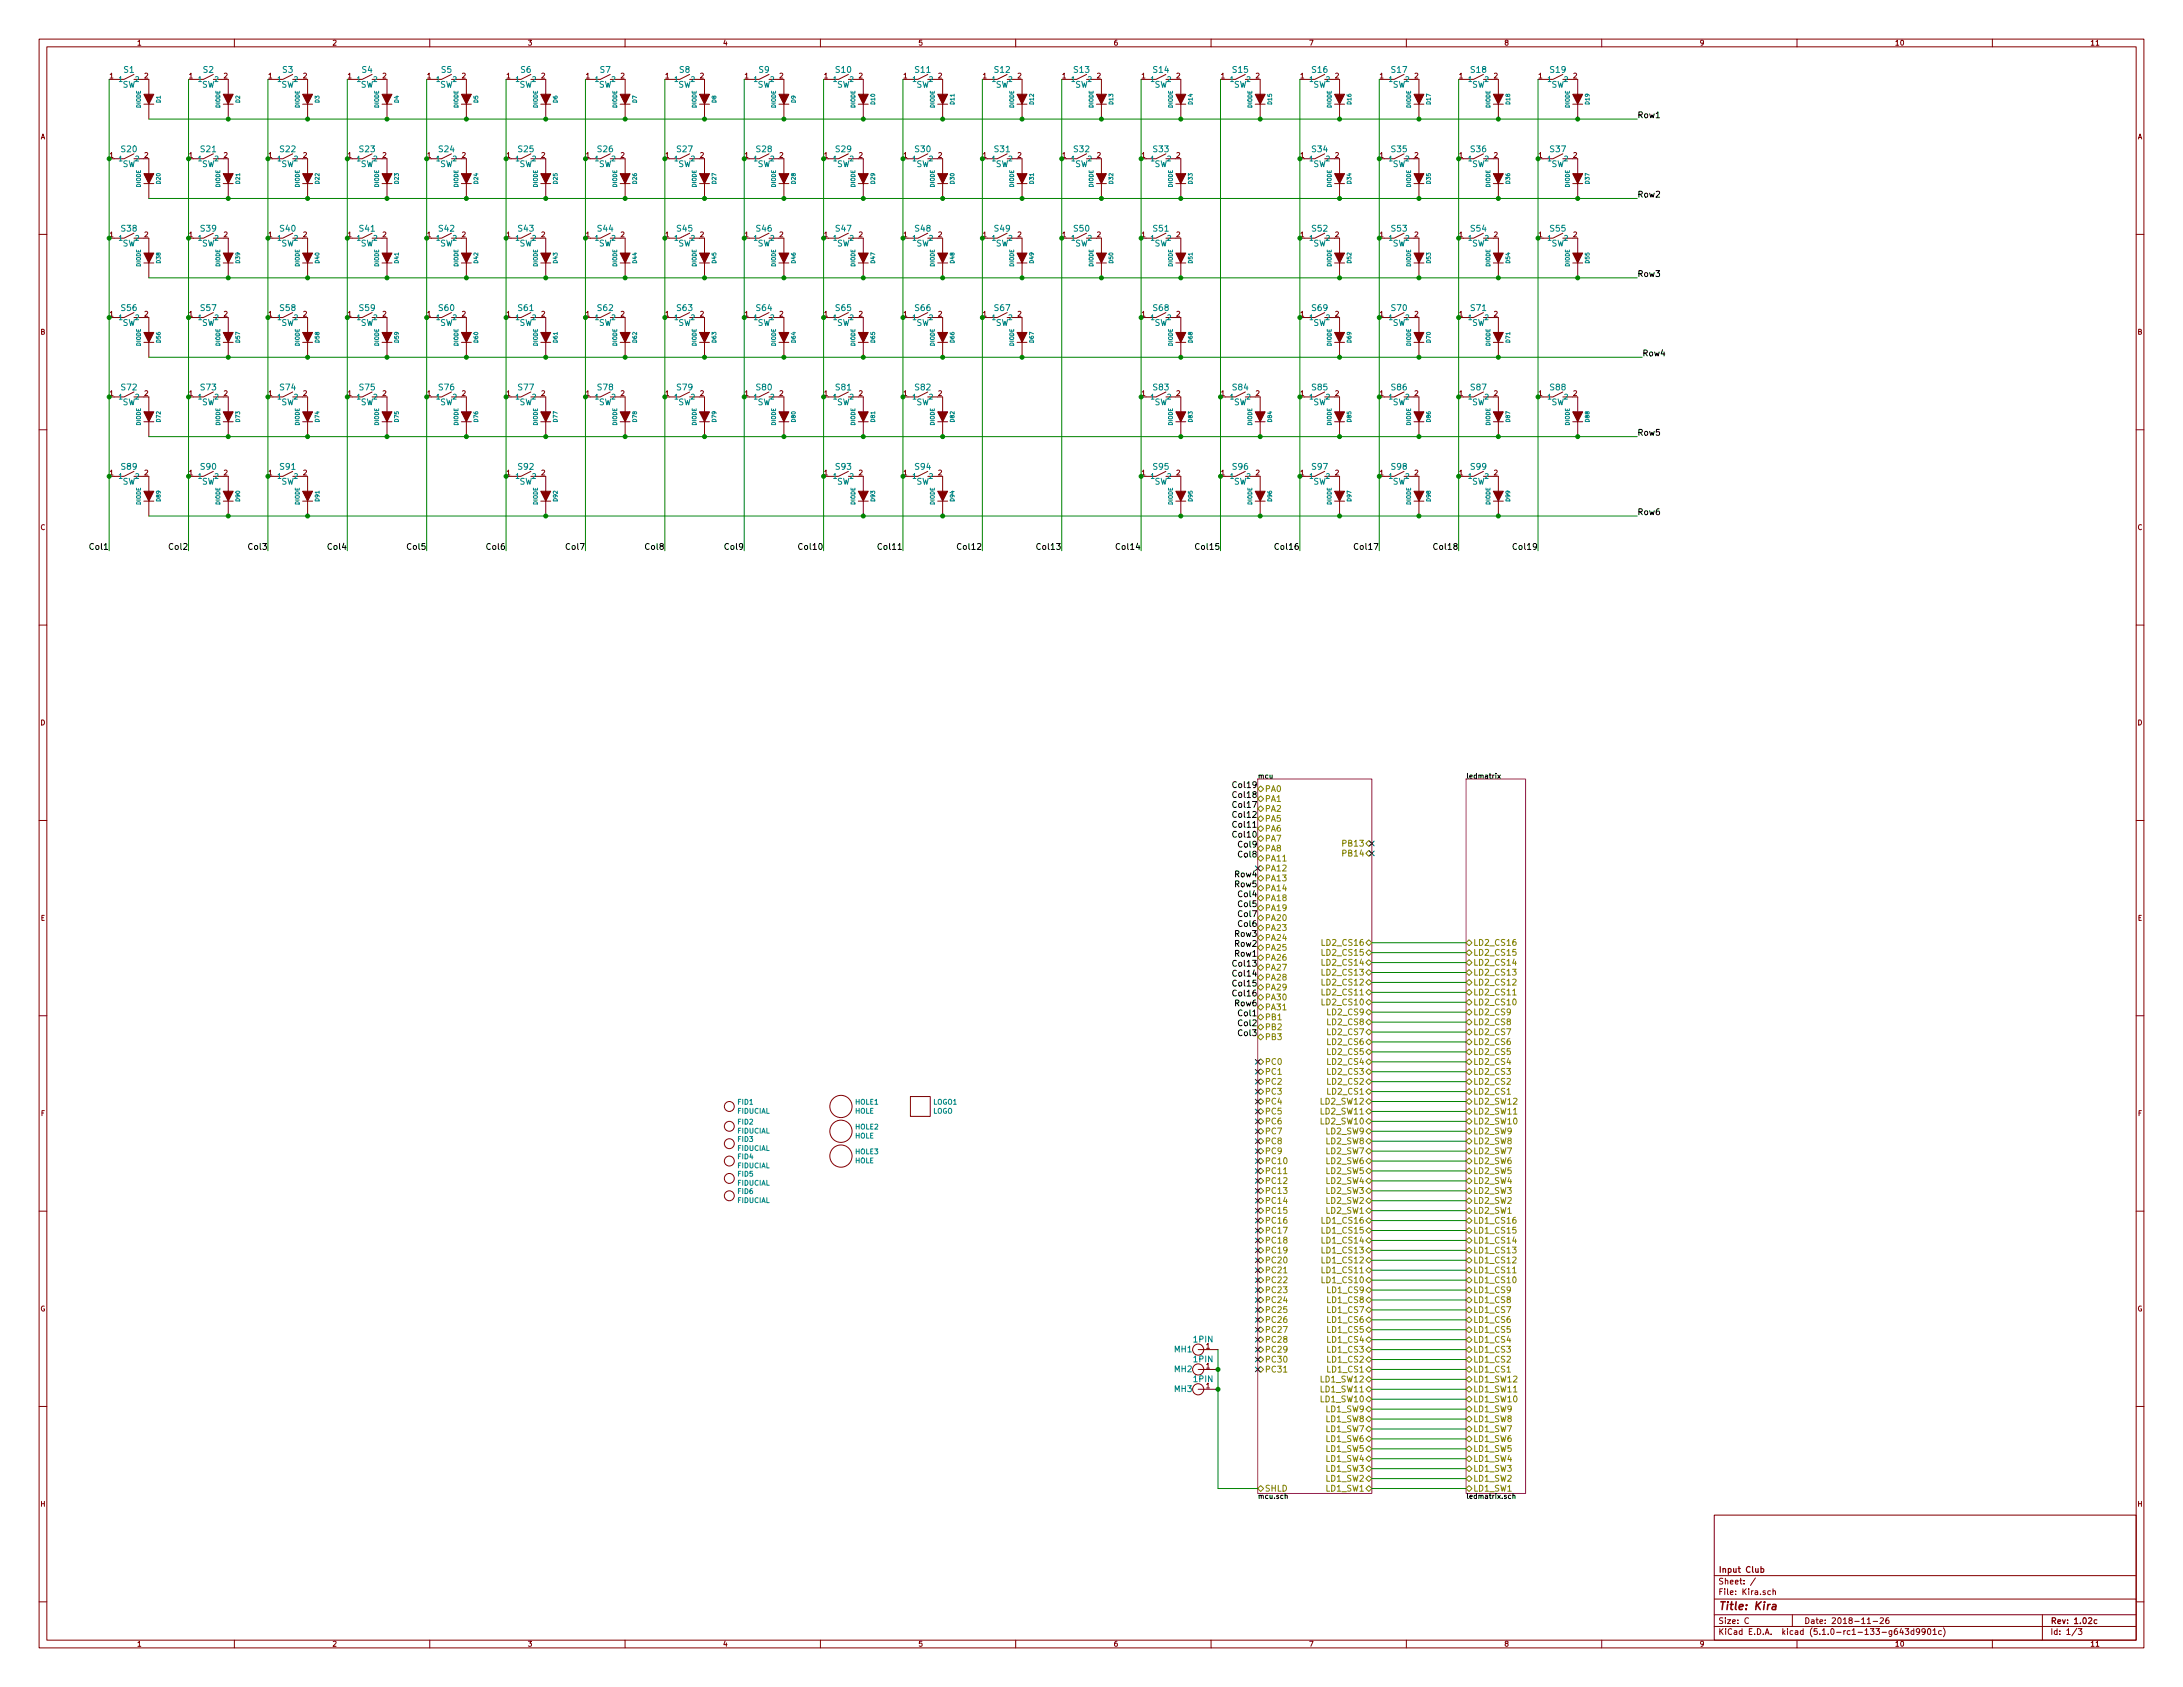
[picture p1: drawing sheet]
<svg xmlns="http://www.w3.org/2000/svg" width="559mm" height="432mm" viewBox="0 0 559 432" stroke-linecap="round" stroke-linejoin="round" font-family="sans-serif">
<defs><g id="words">
<text font-size="2.8" fill="#840000" x="439.8" y="412.1">Title: Kira</text>
<g font-size="2.1" fill="#008484">
<text x="31.3" y="22.4">SW</text>
<text x="31.7" y="18.6">S1</text>
<text x="51.6" y="22.4">SW</text>
<text x="52" y="18.6">S2</text>
<text x="72" y="22.4">SW</text>
<text x="72.4" y="18.6">S3</text>
<text x="92.3" y="22.4">SW</text>
<text x="92.7" y="18.6">S4</text>
<text x="112.6" y="22.4">SW</text>
<text x="113" y="18.6">S5</text>
<text x="132.9" y="22.4">SW</text>
<text x="133.3" y="18.6">S6</text>
<text x="153.2" y="22.4">SW</text>
<text x="153.6" y="18.6">S7</text>
<text x="173.6" y="22.4">SW</text>
<text x="174" y="18.6">S8</text>
<text x="193.9" y="22.4">SW</text>
<text x="194.3" y="18.6">S9</text>
<text x="214" y="18.6">S10</text>
<text x="214.2" y="22.4">SW</text>
<text x="234.3" y="18.6">S11</text>
<text x="234.5" y="22.4">SW</text>
<text x="254.7" y="18.6">S12</text>
<text x="254.8" y="22.4">SW</text>
<text x="275" y="18.6">S13</text>
<text x="275.2" y="22.4">SW</text>
<text x="295.3" y="18.6">S14</text>
<text x="295.5" y="22.4">SW</text>
<text x="315.6" y="18.6">S15</text>
<text x="315.8" y="22.4">SW</text>
<text x="335.9" y="18.6">S16</text>
<text x="336.1" y="22.4">SW</text>
<text x="356.3" y="18.6">S17</text>
<text x="356.4" y="22.4">SW</text>
<text x="376.6" y="18.6">S18</text>
<text x="376.8" y="22.4">SW</text>
<text x="396.9" y="18.6">S19</text>
<text x="397.1" y="22.4">SW</text>
<text x="31.1" y="38.9">S20</text>
<text x="51.5" y="38.9">S21</text>
<text x="71.8" y="38.9">S22</text>
<text x="92.1" y="38.9">S23</text>
<text x="112.4" y="38.9">S24</text>
<text x="132.7" y="38.9">S25</text>
<text x="153.1" y="38.9">S26</text>
<text x="173.4" y="38.9">S27</text>
<text x="193.7" y="38.9">S28</text>
<text x="214" y="38.9">S29</text>
<text x="234.3" y="38.9">S30</text>
<text x="254.7" y="38.9">S31</text>
<text x="275" y="38.9">S32</text>
<text x="295.3" y="38.9">S33</text>
<text x="335.9" y="38.9">S34</text>
<text x="356.3" y="38.9">S35</text>
<text x="376.6" y="38.9">S36</text>
<text x="396.9" y="38.9">S37</text>
<text x="31.3" y="42.7">SW</text>
<text x="51.6" y="42.7">SW</text>
<text x="72" y="42.7">SW</text>
<text x="92.3" y="42.7">SW</text>
<text x="112.6" y="42.7">SW</text>
<text x="132.9" y="42.7">SW</text>
<text x="153.2" y="42.7">SW</text>
<text x="173.6" y="42.7">SW</text>
<text x="193.9" y="42.7">SW</text>
<text x="214.2" y="42.7">SW</text>
<text x="234.5" y="42.7">SW</text>
<text x="254.8" y="42.7">SW</text>
<text x="275.2" y="42.7">SW</text>
<text x="295.5" y="42.7">SW</text>
<text x="336.1" y="42.7">SW</text>
<text x="356.4" y="42.7">SW</text>
<text x="376.8" y="42.7">SW</text>
<text x="397.1" y="42.7">SW</text>
<text x="31.1" y="59.3">S38</text>
<text x="51.5" y="59.3">S39</text>
<text x="71.8" y="59.3">S40</text>
<text x="92.1" y="59.3">S41</text>
<text x="112.4" y="59.3">S42</text>
<text x="132.7" y="59.3">S43</text>
<text x="153.1" y="59.3">S44</text>
<text x="173.4" y="59.3">S45</text>
<text x="193.7" y="59.3">S46</text>
<text x="214" y="59.3">S47</text>
<text x="234.3" y="59.3">S48</text>
<text x="254.7" y="59.3">S49</text>
<text x="275" y="59.3">S50</text>
<text x="295.3" y="59.3">S51</text>
<text x="335.9" y="59.3">S52</text>
<text x="356.3" y="59.3">S53</text>
<text x="376.6" y="59.3">S54</text>
<text x="396.9" y="59.3">S55</text>
<text x="31.3" y="63.1">SW</text>
<text x="51.6" y="63.1">SW</text>
<text x="72" y="63.1">SW</text>
<text x="92.3" y="63.1">SW</text>
<text x="112.6" y="63.1">SW</text>
<text x="132.9" y="63.1">SW</text>
<text x="153.2" y="63.1">SW</text>
<text x="173.6" y="63.1">SW</text>
<text x="193.9" y="63.1">SW</text>
<text x="214.2" y="63.1">SW</text>
<text x="234.5" y="63.1">SW</text>
<text x="254.8" y="63.1">SW</text>
<text x="275.2" y="63.1">SW</text>
<text x="295.5" y="63.1">SW</text>
<text x="336.1" y="63.1">SW</text>
<text x="356.4" y="63.1">SW</text>
<text x="376.8" y="63.1">SW</text>
<text x="397.1" y="63.1">SW</text>
<text x="31.1" y="79.6">S56</text>
<text x="31.3" y="83.4">SW</text>
<text x="51.5" y="79.6">S57</text>
<text x="51.6" y="83.4">SW</text>
<text x="71.8" y="79.6">S58</text>
<text x="72" y="83.4">SW</text>
<text x="92.1" y="79.6">S59</text>
<text x="92.3" y="83.4">SW</text>
<text x="112.4" y="79.6">S60</text>
<text x="112.6" y="83.4">SW</text>
<text x="132.7" y="79.6">S61</text>
<text x="132.9" y="83.4">SW</text>
<text x="153.1" y="79.6">S62</text>
<text x="153.2" y="83.4">SW</text>
<text x="173.4" y="79.6">S63</text>
<text x="173.6" y="83.4">SW</text>
<text x="193.7" y="79.6">S64</text>
<text x="193.9" y="83.4">SW</text>
<text x="214" y="79.6">S65</text>
<text x="214.2" y="83.4">SW</text>
<text x="234.3" y="79.6">S66</text>
<text x="234.5" y="83.4">SW</text>
<text x="254.7" y="79.6">S67</text>
<text x="254.8" y="83.4">SW</text>
<text x="295.3" y="79.6">S68</text>
<text x="295.5" y="83.4">SW</text>
<text x="335.9" y="79.6">S69</text>
<text x="336.1" y="83.4">SW</text>
<text x="356.3" y="79.6">S70</text>
<text x="356.4" y="83.4">SW</text>
<text x="376.6" y="79.6">S71</text>
<text x="376.8" y="83.4">SW</text>
<text x="31.1" y="99.9">S72</text>
<text x="51.5" y="99.9">S73</text>
<text x="71.8" y="99.9">S74</text>
<text x="92.1" y="99.9">S75</text>
<text x="112.4" y="99.9">S76</text>
<text x="132.7" y="99.9">S77</text>
<text x="153.1" y="99.9">S78</text>
<text x="173.4" y="99.9">S79</text>
<text x="193.7" y="99.9">S80</text>
<text x="214" y="99.9">S81</text>
<text x="234.3" y="99.9">S82</text>
<text x="295.3" y="99.9">S83</text>
<text x="315.6" y="99.9">S84</text>
<text x="335.9" y="99.9">S85</text>
<text x="356.3" y="99.9">S86</text>
<text x="376.6" y="99.9">S87</text>
<text x="396.9" y="99.9">S88</text>
<text x="31.3" y="103.7">SW</text>
<text x="51.6" y="103.7">SW</text>
<text x="72" y="103.7">SW</text>
<text x="92.3" y="103.7">SW</text>
<text x="112.6" y="103.7">SW</text>
<text x="132.9" y="103.7">SW</text>
<text x="153.2" y="103.7">SW</text>
<text x="173.6" y="103.7">SW</text>
<text x="193.9" y="103.7">SW</text>
<text x="214.2" y="103.7">SW</text>
<text x="234.5" y="103.7">SW</text>
<text x="295.5" y="103.7">SW</text>
<text x="315.8" y="103.7">SW</text>
<text x="336.1" y="103.7">SW</text>
<text x="356.4" y="103.7">SW</text>
<text x="376.8" y="103.7">SW</text>
<text x="397.1" y="103.7">SW</text>
<text x="31.1" y="120.2">S89</text>
<text x="31.3" y="124">SW</text>
<text x="51.5" y="120.2">S90</text>
<text x="51.6" y="124">SW</text>
<text x="71.8" y="120.2">S91</text>
<text x="72" y="124">SW</text>
<text x="132.7" y="120.2">S92</text>
<text x="132.9" y="124">SW</text>
<text x="214" y="120.2">S93</text>
<text x="214.2" y="124">SW</text>
<text x="234.3" y="120.2">S94</text>
<text x="234.5" y="124">SW</text>
<text x="295.3" y="120.2">S95</text>
<text x="295.5" y="124">SW</text>
<text x="315.6" y="120.2">S96</text>
<text x="315.8" y="124">SW</text>
<text x="335.9" y="120.2">S97</text>
<text x="336.1" y="124">SW</text>
<text x="356.3" y="120.2">S98</text>
<text x="356.4" y="124">SW</text>
<text x="376.6" y="120.2">S99</text>
<text x="376.8" y="124">SW</text>
<text x="300.6" y="346.1">MH1</text>
<text x="305.6" y="343.6">1PIN</text>
<text x="300.6" y="351.2">MH2</text>
<text x="305.6" y="348.7">1PIN</text>
<text x="305.6" y="353.7">1PIN</text>
<text x="300.6" y="356.3">MH3</text>
</g>
<g font-size="2.1">
<text x="419.1" y="30.2">Row1</text>
<text x="419.1" y="50.5">Row2</text>
<text x="419.1" y="70.9">Row3</text>
<text x="420.4" y="91.2">Row4</text>
<text x="419.1" y="111.5">Row5</text>
<text x="419.1" y="131.8">Row6</text>
<text x="23.3" y="140.7">Col1</text>
<text x="43.7" y="140.7">Col2</text>
<text x="64" y="140.7">Col3</text>
<text x="84.3" y="140.7">Col4</text>
<text x="104.6" y="140.7">Col5</text>
<text x="124.9" y="140.7">Col6</text>
<text x="145.3" y="140.7">Col7</text>
<text x="165.6" y="140.7">Col8</text>
<text x="185.9" y="140.7">Col9</text>
<text x="205" y="140.7">Col10</text>
<text x="225.3" y="140.7">Col11</text>
<text x="245.7" y="140.7">Col12</text>
<text x="266" y="140.7">Col13</text>
<text x="286.3" y="140.7">Col14</text>
<text x="306.6" y="140.7">Col15</text>
<text x="326.9" y="140.7">Col16</text>
<text x="347.3" y="140.7">Col17</text>
<text x="367.6" y="140.7">Col18</text>
<text x="387.9" y="140.7">Col19</text>
<text x="316.2" y="201.7">Col19</text>
<text x="316.2" y="209.3">Col12</text>
<text x="316.2" y="206.8">Col17</text>
<text x="316.2" y="204.2">Col18</text>
<text x="316.2" y="214.4">Col10</text>
<text x="316.2" y="211.8">Col11</text>
<text x="317.3" y="219.5">Col8</text>
<text x="317.3" y="216.9">Col9</text>
<text x="316.3" y="224.5">Row4</text>
<text x="316.3" y="227.1">Row5</text>
<text x="317.3" y="229.6">Col4</text>
<text x="317.3" y="232.2">Col5</text>
<text x="316.3" y="239.8">Row3</text>
<text x="317.3" y="237.2">Col6</text>
<text x="317.3" y="234.7">Col7</text>
<text x="316.3" y="244.9">Row1</text>
<text x="316.3" y="242.3">Row2</text>
<text x="316.2" y="247.4">Col13</text>
<text x="316.2" y="249.9">Col14</text>
<text x="316.2" y="252.5">Col15</text>
<text x="316.2" y="255">Col16</text>
<text x="316.3" y="257.6">Row6</text>
<text x="317.3" y="260.1">Col1</text>
<text x="317.3" y="262.6">Col2</text>
<text x="317.3" y="265.2">Col3</text>
</g>
<g font-size="2.1" fill="#848400">
<text x="323.7" y="202.7">PA0</text>
<text x="323.7" y="205.2">PA1</text>
<text x="323.7" y="207.8">PA2</text>
<text x="323.7" y="210.3">PA5</text>
<text x="323.7" y="212.9">PA6</text>
<text x="323.7" y="215.4">PA7</text>
<text x="323.7" y="217.9">PA8</text>
<text x="323.7" y="220.5">PA11</text>
<text x="344.1" y="219.2">PB14</text>
<text x="344.1" y="216.7">PB13</text>
<text x="323.7" y="225.6">PA13</text>
<text x="323.7" y="223">PA12</text>
<text x="323.7" y="228.1">PA14</text>
<text x="323.7" y="230.6">PA18</text>
<text x="323.7" y="233.2">PA19</text>
<text x="323.7" y="235.7">PA20</text>
<text x="323.7" y="238.3">PA23</text>
<text x="323.7" y="240.8">PA24</text>
<text x="323.7" y="243.3">PA25</text>
<text x="323.7" y="245.9">PA26</text>
<text x="338.9" y="244.6">LD2_CS15</text>
<text x="338.9" y="242.1">LD2_CS16</text>
<text x="377.1" y="244.6">LD2_CS15</text>
<text x="377.1" y="242.1">LD2_CS16</text>
<text x="323.7" y="248.4">PA27</text>
<text x="323.7" y="251">PA28</text>
<text x="338.9" y="249.7">LD2_CS13</text>
<text x="338.9" y="247.1">LD2_CS14</text>
<text x="377.1" y="249.7">LD2_CS13</text>
<text x="377.1" y="247.1">LD2_CS14</text>
<text x="323.7" y="253.5">PA29</text>
<text x="323.7" y="256">PA30</text>
<text x="338.9" y="257.3">LD2_CS10</text>
<text x="338.9" y="254.8">LD2_CS11</text>
<text x="338.9" y="252.2">LD2_CS12</text>
<text x="377.1" y="257.3">LD2_CS10</text>
<text x="377.1" y="254.8">LD2_CS11</text>
<text x="377.1" y="252.2">LD2_CS12</text>
<text x="323.7" y="258.6">PA31</text>
<text x="323.7" y="261.1">PB1</text>
<text x="323.7" y="263.7">PB2</text>
<text x="340.1" y="262.4">LD2_CS8</text>
<text x="340.1" y="259.8">LD2_CS9</text>
<text x="377.1" y="262.4">LD2_CS8</text>
<text x="377.1" y="259.8">LD2_CS9</text>
<text x="323.7" y="266.2">PB3</text>
<text x="340.1" y="267.5">LD2_CS6</text>
<text x="340.1" y="264.9">LD2_CS7</text>
<text x="377.1" y="267.5">LD2_CS6</text>
<text x="377.1" y="264.9">LD2_CS7</text>
<text x="323.7" y="272.5">PC0</text>
<text x="323.7" y="275.1">PC1</text>
<text x="340.1" y="275.1">LD2_CS3</text>
<text x="340.1" y="272.5">LD2_CS4</text>
<text x="340.1" y="270">LD2_CS5</text>
<text x="377.1" y="275.1">LD2_CS3</text>
<text x="377.1" y="272.5">LD2_CS4</text>
<text x="377.1" y="270">LD2_CS5</text>
<text x="323.7" y="277.6">PC2</text>
<text x="323.7" y="280.2">PC3</text>
<text x="340.1" y="280.2">LD2_CS1</text>
<text x="340.1" y="277.6">LD2_CS2</text>
<text x="377.1" y="280.2">LD2_CS1</text>
<text x="377.1" y="277.6">LD2_CS2</text>
<text x="323.7" y="282.7">PC4</text>
<text x="323.7" y="285.2">PC5</text>
<text x="323.7" y="287.8">PC6</text>
<text x="338.4" y="287.8">LD2_SW10</text>
<text x="338.4" y="285.2">LD2_SW11</text>
<text x="338.4" y="282.7">LD2_SW12</text>
<text x="377.1" y="287.8">LD2_SW10</text>
<text x="377.1" y="285.2">LD2_SW11</text>
<text x="377.1" y="282.7">LD2_SW12</text>
<text x="323.7" y="290.3">PC7</text>
<text x="323.7" y="292.9">PC8</text>
<text x="339.6" y="292.9">LD2_SW8</text>
<text x="339.6" y="290.3">LD2_SW9</text>
<text x="377.1" y="292.9">LD2_SW8</text>
<text x="377.1" y="290.3">LD2_SW9</text>
<text x="323.7" y="295.4">PC9</text>
<text x="323.7" y="297.9">PC10</text>
<text x="339.6" y="297.9">LD2_SW6</text>
<text x="339.6" y="295.4">LD2_SW7</text>
<text x="377.1" y="297.9">LD2_SW6</text>
<text x="377.1" y="295.4">LD2_SW7</text>
<text x="323.7" y="300.5">PC11</text>
<text x="323.7" y="303">PC12</text>
<text x="323.7" y="305.6">PC13</text>
<text x="339.6" y="305.6">LD2_SW3</text>
<text x="339.6" y="303">LD2_SW4</text>
<text x="339.6" y="300.5">LD2_SW5</text>
<text x="377.1" y="305.6">LD2_SW3</text>
<text x="377.1" y="303">LD2_SW4</text>
<text x="377.1" y="300.5">LD2_SW5</text>
<text x="323.7" y="308.1">PC14</text>
<text x="323.7" y="310.6">PC15</text>
<text x="339.6" y="310.6">LD2_SW1</text>
<text x="339.6" y="308.1">LD2_SW2</text>
<text x="377.1" y="310.6">LD2_SW1</text>
<text x="377.1" y="308.1">LD2_SW2</text>
<text x="323.7" y="313.2">PC16</text>
<text x="323.7" y="315.7">PC17</text>
<text x="338.9" y="315.7">LD1_CS15</text>
<text x="338.9" y="313.2">LD1_CS16</text>
<text x="377.1" y="315.7">LD1_CS15</text>
<text x="377.1" y="313.2">LD1_CS16</text>
<text x="323.7" y="318.3">PC18</text>
<text x="323.7" y="320.8">PC19</text>
<text x="323.7" y="323.3">PC20</text>
<text x="338.9" y="323.3">LD1_CS12</text>
<text x="338.9" y="320.8">LD1_CS13</text>
<text x="338.9" y="318.3">LD1_CS14</text>
<text x="377.1" y="323.3">LD1_CS12</text>
<text x="377.1" y="320.8">LD1_CS13</text>
<text x="377.1" y="318.3">LD1_CS14</text>
<text x="323.7" y="325.9">PC21</text>
<text x="323.7" y="328.4">PC22</text>
<text x="338.9" y="328.4">LD1_CS10</text>
<text x="338.9" y="325.9">LD1_CS11</text>
<text x="377.1" y="328.4">LD1_CS10</text>
<text x="377.1" y="325.9">LD1_CS11</text>
<text x="323.7" y="331">PC23</text>
<text x="323.7" y="333.5">PC24</text>
<text x="340.1" y="333.5">LD1_CS8</text>
<text x="340.1" y="331">LD1_CS9</text>
<text x="377.1" y="333.5">LD1_CS8</text>
<text x="377.1" y="331">LD1_CS9</text>
<text x="323.7" y="336">PC25</text>
<text x="323.7" y="338.6">PC26</text>
<text x="323.7" y="341.1">PC27</text>
<text x="340.1" y="341.1">LD1_CS5</text>
<text x="340.1" y="338.6">LD1_CS6</text>
<text x="340.1" y="336">LD1_CS7</text>
<text x="377.1" y="341.1">LD1_CS5</text>
<text x="377.1" y="338.6">LD1_CS6</text>
<text x="377.1" y="336">LD1_CS7</text>
<text x="323.7" y="343.7">PC28</text>
<text x="323.7" y="346.2">PC29</text>
<text x="340.1" y="346.2">LD1_CS3</text>
<text x="340.1" y="343.7">LD1_CS4</text>
<text x="377.1" y="346.2">LD1_CS3</text>
<text x="377.1" y="343.7">LD1_CS4</text>
<text x="323.7" y="348.7">PC30</text>
<text x="323.7" y="351.3">PC31</text>
<text x="338.4" y="353.8">LD1_SW12</text>
<text x="340.1" y="351.3">LD1_CS1</text>
<text x="340.1" y="348.7">LD1_CS2</text>
<text x="377.1" y="353.8">LD1_SW12</text>
<text x="377.1" y="351.3">LD1_CS1</text>
<text x="377.1" y="348.7">LD1_CS2</text>
<text x="338.4" y="358.9">LD1_SW10</text>
<text x="338.4" y="356.4">LD1_SW11</text>
<text x="377.1" y="358.9">LD1_SW10</text>
<text x="377.1" y="356.4">LD1_SW11</text>
<text x="339.6" y="364">LD1_SW8</text>
<text x="339.6" y="361.4">LD1_SW9</text>
<text x="377.1" y="364">LD1_SW8</text>
<text x="377.1" y="361.4">LD1_SW9</text>
<text x="339.6" y="371.6">LD1_SW5</text>
<text x="339.6" y="369.1">LD1_SW6</text>
<text x="339.6" y="366.5">LD1_SW7</text>
<text x="377.1" y="371.6">LD1_SW5</text>
<text x="377.1" y="369.1">LD1_SW6</text>
<text x="377.1" y="366.5">LD1_SW7</text>
<text x="339.6" y="376.7">LD1_SW3</text>
<text x="339.6" y="374.1">LD1_SW4</text>
<text x="377.1" y="376.7">LD1_SW3</text>
<text x="377.1" y="374.1">LD1_SW4</text>
<text x="323.7" y="381.8">SHLD</text>
<text x="339.6" y="381.8">LD1_SW1</text>
<text x="339.6" y="379.2">LD1_SW2</text>
<text x="377.1" y="381.8">LD1_SW1</text>
<text x="377.1" y="379.2">LD1_SW2</text>
</g>
<g font-size="2.1" fill="#840000">
<text x="439.8" y="405.5">Sheet: /</text>
<text x="439.8" y="402.5">Input Club</text>
<text x="439.8" y="408.2">File: Kira.sch</text>
<text x="439.8" y="418.4">KiCad E.D.A. kicad (5.1.0-rc1-133-g643d9901c)</text>
<text x="439.8" y="415.6">Size: C</text>
<text x="461.8" y="415.6">Date: 2018-11-26</text>
<text x="524.8" y="415.6">Rev: 1.02c</text>
<text x="524.8" y="418.4">Id: 1/3</text>
</g>
<g font-size="1.8" fill="#840000">
<text x="35" y="11.6">1</text>
<text x="85" y="11.6">2</text>
<text x="135" y="11.6">3</text>
<text x="185" y="11.6">4</text>
<text x="235" y="11.6">5</text>
<text x="285" y="11.6">6</text>
<text x="335" y="11.6">7</text>
<text x="385" y="11.6">8</text>
<text x="435" y="11.6">9</text>
<text x="485" y="11.6">10</text>
<text x="535" y="11.6">11</text>
<text x="28.1" y="20.1">1</text>
<text x="37" y="20.1">2</text>
<text x="48.4" y="20.1">1</text>
<text x="57.3" y="20.1">2</text>
<text x="68.7" y="20.1">1</text>
<text x="77.6" y="20.1">2</text>
<text x="89.1" y="20.1">1</text>
<text x="97.9" y="20.1">2</text>
<text x="109.4" y="20.1">1</text>
<text x="118.3" y="20.1">2</text>
<text x="129.7" y="20.1">1</text>
<text x="138.6" y="20.1">2</text>
<text x="150" y="20.1">1</text>
<text x="158.9" y="20.1">2</text>
<text x="170.3" y="20.1">1</text>
<text x="179.2" y="20.1">2</text>
<text x="190.7" y="20.1">1</text>
<text x="199.5" y="20.1">2</text>
<text x="211" y="20.1">1</text>
<text x="219.9" y="20.1">2</text>
<text x="231.3" y="20.1">1</text>
<text x="240.2" y="20.1">2</text>
<text x="251.6" y="20.1">1</text>
<text x="260.5" y="20.1">2</text>
<text x="271.9" y="20.1">1</text>
<text x="280.8" y="20.1">2</text>
<text x="292.3" y="20.1">1</text>
<text x="301.1" y="20.1">2</text>
<text x="312.6" y="20.1">1</text>
<text x="321.5" y="20.1">2</text>
<text x="332.9" y="20.1">1</text>
<text x="341.8" y="20.1">2</text>
<text x="353.2" y="20.1">1</text>
<text x="362.1" y="20.1">2</text>
<text x="373.5" y="20.1">1</text>
<text x="382.4" y="20.1">2</text>
<text x="393.9" y="20.1">1</text>
<text x="402.7" y="20.1">2</text>
<text x="10.4" y="35.6">A</text>
<text x="547.2" y="35.6">A</text>
<text x="28.1" y="40.4">1</text>
<text x="37" y="40.4">2</text>
<text x="48.4" y="40.4">1</text>
<text x="57.3" y="40.4">2</text>
<text x="68.7" y="40.4">1</text>
<text x="77.6" y="40.4">2</text>
<text x="89.1" y="40.4">1</text>
<text x="97.9" y="40.4">2</text>
<text x="109.4" y="40.4">1</text>
<text x="118.3" y="40.4">2</text>
<text x="129.7" y="40.4">1</text>
<text x="138.6" y="40.4">2</text>
<text x="150" y="40.4">1</text>
<text x="158.9" y="40.4">2</text>
<text x="170.3" y="40.4">1</text>
<text x="179.2" y="40.4">2</text>
<text x="190.7" y="40.4">1</text>
<text x="199.5" y="40.4">2</text>
<text x="211" y="40.4">1</text>
<text x="219.9" y="40.4">2</text>
<text x="231.3" y="40.4">1</text>
<text x="240.2" y="40.4">2</text>
<text x="251.6" y="40.4">1</text>
<text x="260.5" y="40.4">2</text>
<text x="271.9" y="40.4">1</text>
<text x="280.8" y="40.4">2</text>
<text x="292.3" y="40.4">1</text>
<text x="301.1" y="40.4">2</text>
<text x="332.9" y="40.4">1</text>
<text x="341.8" y="40.4">2</text>
<text x="353.2" y="40.4">1</text>
<text x="362.1" y="40.4">2</text>
<text x="373.5" y="40.4">1</text>
<text x="382.4" y="40.4">2</text>
<text x="393.9" y="40.4">1</text>
<text x="402.7" y="40.4">2</text>
<text x="28.1" y="60.7">1</text>
<text x="37" y="60.7">2</text>
<text x="48.4" y="60.7">1</text>
<text x="57.3" y="60.7">2</text>
<text x="68.7" y="60.7">1</text>
<text x="77.6" y="60.7">2</text>
<text x="89.1" y="60.7">1</text>
<text x="97.9" y="60.7">2</text>
<text x="109.4" y="60.7">1</text>
<text x="118.3" y="60.7">2</text>
<text x="129.7" y="60.7">1</text>
<text x="138.6" y="60.7">2</text>
<text x="150" y="60.7">1</text>
<text x="158.9" y="60.7">2</text>
<text x="170.3" y="60.7">1</text>
<text x="179.2" y="60.7">2</text>
<text x="190.7" y="60.7">1</text>
<text x="199.5" y="60.7">2</text>
<text x="211" y="60.7">1</text>
<text x="219.9" y="60.7">2</text>
<text x="231.3" y="60.7">1</text>
<text x="240.2" y="60.7">2</text>
<text x="251.6" y="60.7">1</text>
<text x="260.5" y="60.7">2</text>
<text x="271.9" y="60.7">1</text>
<text x="280.8" y="60.7">2</text>
<text x="292.3" y="60.7">1</text>
<text x="301.1" y="60.7">2</text>
<text x="332.9" y="60.7">1</text>
<text x="341.8" y="60.7">2</text>
<text x="353.2" y="60.7">1</text>
<text x="362.1" y="60.7">2</text>
<text x="373.5" y="60.7">1</text>
<text x="382.4" y="60.7">2</text>
<text x="393.9" y="60.7">1</text>
<text x="402.7" y="60.7">2</text>
<text x="28.1" y="81">1</text>
<text x="37" y="81">2</text>
<text x="48.4" y="81">1</text>
<text x="57.3" y="81">2</text>
<text x="68.7" y="81">1</text>
<text x="77.6" y="81">2</text>
<text x="89.1" y="81">1</text>
<text x="97.9" y="81">2</text>
<text x="109.4" y="81">1</text>
<text x="118.3" y="81">2</text>
<text x="129.7" y="81">1</text>
<text x="138.6" y="81">2</text>
<text x="150" y="81">1</text>
<text x="158.9" y="81">2</text>
<text x="170.3" y="81">1</text>
<text x="179.2" y="81">2</text>
<text x="190.7" y="81">1</text>
<text x="199.5" y="81">2</text>
<text x="211" y="81">1</text>
<text x="219.9" y="81">2</text>
<text x="231.3" y="81">1</text>
<text x="240.2" y="81">2</text>
<text x="251.6" y="81">1</text>
<text x="260.5" y="81">2</text>
<text x="292.3" y="81">1</text>
<text x="301.1" y="81">2</text>
<text x="332.9" y="81">1</text>
<text x="341.8" y="81">2</text>
<text x="353.2" y="81">1</text>
<text x="362.1" y="81">2</text>
<text x="373.5" y="81">1</text>
<text x="382.4" y="81">2</text>
<text x="10.4" y="85.6">B</text>
<text x="547.2" y="85.6">B</text>
<text x="28.1" y="101.3">1</text>
<text x="37" y="101.3">2</text>
<text x="48.4" y="101.3">1</text>
<text x="57.3" y="101.3">2</text>
<text x="68.7" y="101.3">1</text>
<text x="77.6" y="101.3">2</text>
<text x="89.1" y="101.3">1</text>
<text x="97.9" y="101.3">2</text>
<text x="109.4" y="101.3">1</text>
<text x="118.3" y="101.3">2</text>
<text x="129.7" y="101.3">1</text>
<text x="138.6" y="101.3">2</text>
<text x="150" y="101.3">1</text>
<text x="158.9" y="101.3">2</text>
<text x="170.3" y="101.3">1</text>
<text x="179.2" y="101.3">2</text>
<text x="190.7" y="101.3">1</text>
<text x="199.5" y="101.3">2</text>
<text x="211" y="101.3">1</text>
<text x="219.9" y="101.3">2</text>
<text x="231.3" y="101.3">1</text>
<text x="240.2" y="101.3">2</text>
<text x="292.3" y="101.3">1</text>
<text x="301.1" y="101.3">2</text>
<text x="312.6" y="101.3">1</text>
<text x="321.5" y="101.3">2</text>
<text x="332.9" y="101.3">1</text>
<text x="341.8" y="101.3">2</text>
<text x="353.2" y="101.3">1</text>
<text x="362.1" y="101.3">2</text>
<text x="373.5" y="101.3">1</text>
<text x="382.4" y="101.3">2</text>
<text x="393.9" y="101.3">1</text>
<text x="402.7" y="101.3">2</text>
<text x="28.1" y="121.7">1</text>
<text x="37" y="121.7">2</text>
<text x="48.4" y="121.7">1</text>
<text x="57.3" y="121.7">2</text>
<text x="68.7" y="121.7">1</text>
<text x="77.6" y="121.7">2</text>
<text x="129.7" y="121.7">1</text>
<text x="138.6" y="121.7">2</text>
<text x="211" y="121.7">1</text>
<text x="219.9" y="121.7">2</text>
<text x="231.3" y="121.7">1</text>
<text x="240.2" y="121.7">2</text>
<text x="292.3" y="121.7">1</text>
<text x="301.1" y="121.7">2</text>
<text x="312.6" y="121.7">1</text>
<text x="321.5" y="121.7">2</text>
<text x="332.9" y="121.7">1</text>
<text x="341.8" y="121.7">2</text>
<text x="353.2" y="121.7">1</text>
<text x="362.1" y="121.7">2</text>
<text x="373.5" y="121.7">1</text>
<text x="382.4" y="121.7">2</text>
<text x="10.4" y="135.6">C</text>
<text x="547.2" y="135.6">C</text>
<text x="10.4" y="185.6">D</text>
<text x="547.2" y="185.6">D</text>
<text x="10.4" y="235.6">E</text>
<text x="547.2" y="235.6">E</text>
<text x="10.5" y="285.6">F</text>
<text x="547.3" y="285.6">F</text>
<text x="10.3" y="335.6">G</text>
<text x="547.1" y="335.6">G</text>
<text x="308.8" y="345.2">1</text>
<text x="308.8" y="350.3">1</text>
<text x="308.8" y="355.3">1</text>
<text x="10.4" y="385.6">H</text>
<text x="547.2" y="385.6">H</text>
<text x="35" y="421.4">1</text>
<text x="85" y="421.4">2</text>
<text x="135" y="421.4">3</text>
<text x="185" y="421.4">4</text>
<text x="235" y="421.4">5</text>
<text x="285" y="421.4">6</text>
<text x="335" y="421.4">7</text>
<text x="385" y="421.4">8</text>
<text x="435" y="421.4">9</text>
<text x="485" y="421.4">10</text>
<text x="535" y="421.4">11</text>
</g>
<g font-size="1.8" fill="#008484">
<text x="30.2" y="21">1</text>
<text x="34.8" y="21">2</text>
<text x="50.5" y="21">1</text>
<text x="55.1" y="21">2</text>
<text x="70.9" y="21">1</text>
<text x="75.5" y="21">2</text>
<text x="91.2" y="21">1</text>
<text x="95.8" y="21">2</text>
<text x="111.5" y="21">1</text>
<text x="116.1" y="21">2</text>
<text x="131.8" y="21">1</text>
<text x="136.4" y="21">2</text>
<text x="152.1" y="21">1</text>
<text x="156.7" y="21">2</text>
<text x="172.5" y="21">1</text>
<text x="177.1" y="21">2</text>
<text x="192.8" y="21">1</text>
<text x="197.4" y="21">2</text>
<text x="213.1" y="21">1</text>
<text x="217.7" y="21">2</text>
<text x="233.4" y="21">1</text>
<text x="238" y="21">2</text>
<text x="253.7" y="21">1</text>
<text x="258.3" y="21">2</text>
<text x="274.1" y="21">1</text>
<text x="278.7" y="21">2</text>
<text x="294.4" y="21">1</text>
<text x="299" y="21">2</text>
<text x="314.7" y="21">1</text>
<text x="319.3" y="21">2</text>
<text x="335" y="21">1</text>
<text x="339.6" y="21">2</text>
<text x="355.3" y="21">1</text>
<text x="359.9" y="21">2</text>
<text x="375.7" y="21">1</text>
<text x="380.3" y="21">2</text>
<text x="396" y="21">1</text>
<text x="400.6" y="21">2</text>
<text x="30.2" y="41.3">1</text>
<text x="34.8" y="41.3">2</text>
<text x="50.5" y="41.3">1</text>
<text x="55.1" y="41.3">2</text>
<text x="70.9" y="41.3">1</text>
<text x="75.5" y="41.3">2</text>
<text x="91.2" y="41.3">1</text>
<text x="95.8" y="41.3">2</text>
<text x="111.5" y="41.3">1</text>
<text x="116.1" y="41.3">2</text>
<text x="131.8" y="41.3">1</text>
<text x="136.4" y="41.3">2</text>
<text x="152.1" y="41.3">1</text>
<text x="156.7" y="41.3">2</text>
<text x="172.5" y="41.3">1</text>
<text x="177.1" y="41.3">2</text>
<text x="192.8" y="41.3">1</text>
<text x="197.4" y="41.3">2</text>
<text x="213.1" y="41.3">1</text>
<text x="217.7" y="41.3">2</text>
<text x="233.4" y="41.3">1</text>
<text x="238" y="41.3">2</text>
<text x="253.7" y="41.3">1</text>
<text x="258.3" y="41.3">2</text>
<text x="274.1" y="41.3">1</text>
<text x="278.7" y="41.3">2</text>
<text x="294.4" y="41.3">1</text>
<text x="299" y="41.3">2</text>
<text x="335" y="41.3">1</text>
<text x="339.6" y="41.3">2</text>
<text x="355.3" y="41.3">1</text>
<text x="359.9" y="41.3">2</text>
<text x="375.7" y="41.3">1</text>
<text x="380.3" y="41.3">2</text>
<text x="396" y="41.3">1</text>
<text x="400.6" y="41.3">2</text>
<text x="30.2" y="61.6">1</text>
<text x="34.8" y="61.6">2</text>
<text x="50.5" y="61.6">1</text>
<text x="55.1" y="61.6">2</text>
<text x="70.9" y="61.6">1</text>
<text x="75.5" y="61.6">2</text>
<text x="91.2" y="61.6">1</text>
<text x="95.8" y="61.6">2</text>
<text x="111.5" y="61.6">1</text>
<text x="116.1" y="61.6">2</text>
<text x="131.8" y="61.6">1</text>
<text x="136.4" y="61.6">2</text>
<text x="152.1" y="61.6">1</text>
<text x="156.7" y="61.6">2</text>
<text x="172.5" y="61.6">1</text>
<text x="177.1" y="61.6">2</text>
<text x="192.8" y="61.6">1</text>
<text x="197.4" y="61.6">2</text>
<text x="213.1" y="61.6">1</text>
<text x="217.7" y="61.6">2</text>
<text x="233.4" y="61.6">1</text>
<text x="238" y="61.6">2</text>
<text x="253.7" y="61.6">1</text>
<text x="258.3" y="61.6">2</text>
<text x="274.1" y="61.6">1</text>
<text x="278.7" y="61.6">2</text>
<text x="294.4" y="61.6">1</text>
<text x="299" y="61.6">2</text>
<text x="335" y="61.6">1</text>
<text x="339.6" y="61.6">2</text>
<text x="355.3" y="61.6">1</text>
<text x="359.9" y="61.6">2</text>
<text x="375.7" y="61.6">1</text>
<text x="380.3" y="61.6">2</text>
<text x="396" y="61.6">1</text>
<text x="400.6" y="61.6">2</text>
<text x="30.2" y="81.9">1</text>
<text x="34.8" y="81.9">2</text>
<text x="50.5" y="81.9">1</text>
<text x="55.1" y="81.9">2</text>
<text x="70.9" y="81.9">1</text>
<text x="75.5" y="81.9">2</text>
<text x="91.2" y="81.9">1</text>
<text x="95.8" y="81.9">2</text>
<text x="111.5" y="81.9">1</text>
<text x="116.1" y="81.9">2</text>
<text x="131.8" y="81.9">1</text>
<text x="136.4" y="81.9">2</text>
<text x="152.1" y="81.9">1</text>
<text x="156.7" y="81.9">2</text>
<text x="172.5" y="81.9">1</text>
<text x="177.1" y="81.9">2</text>
<text x="192.8" y="81.9">1</text>
<text x="197.4" y="81.9">2</text>
<text x="213.1" y="81.9">1</text>
<text x="217.7" y="81.9">2</text>
<text x="233.4" y="81.9">1</text>
<text x="238" y="81.9">2</text>
<text x="253.7" y="81.9">1</text>
<text x="258.3" y="81.9">2</text>
<text x="294.4" y="81.9">1</text>
<text x="299" y="81.9">2</text>
<text x="335" y="81.9">1</text>
<text x="339.6" y="81.9">2</text>
<text x="355.3" y="81.9">1</text>
<text x="359.9" y="81.9">2</text>
<text x="375.7" y="81.9">1</text>
<text x="380.3" y="81.9">2</text>
<text x="30.2" y="102.2">1</text>
<text x="34.8" y="102.2">2</text>
<text x="50.5" y="102.2">1</text>
<text x="55.1" y="102.2">2</text>
<text x="70.9" y="102.2">1</text>
<text x="75.5" y="102.2">2</text>
<text x="91.2" y="102.2">1</text>
<text x="95.8" y="102.2">2</text>
<text x="111.5" y="102.2">1</text>
<text x="116.1" y="102.2">2</text>
<text x="131.8" y="102.2">1</text>
<text x="136.4" y="102.2">2</text>
<text x="152.1" y="102.2">1</text>
<text x="156.7" y="102.2">2</text>
<text x="172.5" y="102.2">1</text>
<text x="177.1" y="102.2">2</text>
<text x="192.8" y="102.2">1</text>
<text x="197.4" y="102.2">2</text>
<text x="213.1" y="102.2">1</text>
<text x="217.7" y="102.2">2</text>
<text x="233.4" y="102.2">1</text>
<text x="238" y="102.2">2</text>
<text x="294.4" y="102.2">1</text>
<text x="299" y="102.2">2</text>
<text x="314.7" y="102.2">1</text>
<text x="319.3" y="102.2">2</text>
<text x="335" y="102.2">1</text>
<text x="339.6" y="102.2">2</text>
<text x="355.3" y="102.2">1</text>
<text x="359.9" y="102.2">2</text>
<text x="375.7" y="102.2">1</text>
<text x="380.3" y="102.2">2</text>
<text x="396" y="102.2">1</text>
<text x="400.6" y="102.2">2</text>
<text x="30.2" y="122.6">1</text>
<text x="34.8" y="122.6">2</text>
<text x="50.5" y="122.6">1</text>
<text x="55.1" y="122.6">2</text>
<text x="70.9" y="122.6">1</text>
<text x="75.5" y="122.6">2</text>
<text x="131.8" y="122.6">1</text>
<text x="136.4" y="122.6">2</text>
<text x="213.1" y="122.6">1</text>
<text x="217.7" y="122.6">2</text>
<text x="233.4" y="122.6">1</text>
<text x="238" y="122.6">2</text>
<text x="294.4" y="122.6">1</text>
<text x="299" y="122.6">2</text>
<text x="314.7" y="122.6">1</text>
<text x="319.3" y="122.6">2</text>
<text x="335" y="122.6">1</text>
<text x="339.6" y="122.6">2</text>
<text x="355.3" y="122.6">1</text>
<text x="359.9" y="122.6">2</text>
<text x="375.7" y="122.6">1</text>
<text x="380.3" y="122.6">2</text>
<text x="188.8" y="285">FIDUCIAL</text>
<text x="188.9" y="282.7">FID1</text>
<text x="188.9" y="287.8">FID2</text>
<text x="218.9" y="285">HOLE</text>
<text x="219" y="282.7">HOLE1</text>
<text x="238.8" y="285">LOGO</text>
<text x="238.9" y="282.7">LOGO1</text>
<text x="188.8" y="290.1">FIDUCIAL</text>
<text x="188.9" y="292.3">FID3</text>
<text x="218.9" y="291.4">HOLE</text>
<text x="219" y="289.1">HOLE2</text>
<text x="188.8" y="294.6">FIDUCIAL</text>
<text x="188.8" y="299">FIDUCIAL</text>
<text x="188.9" y="296.7">FID4</text>
<text x="218.9" y="297.7">HOLE</text>
<text x="219" y="295.4">HOLE3</text>
<text x="188.8" y="303.5">FIDUCIAL</text>
<text x="188.9" y="301.1">FID5</text>
<text x="188.9" y="305.6">FID6</text>
<text x="188.8" y="307.9">FIDUCIAL</text>
</g>
<g font-size="1.8">
<text x="321.9" y="199.3">mcu</text>
<text x="375.3" y="199.3">ledmatrix</text>
<text x="321.9" y="383.6">mcu.sch</text>
</g>
<text font-size="1.8" fill="#848400" x="375.3" y="383.6">ledmatrix.sch</text>
<g font-size="1.4" fill="#008484">
<text x="36" y="27.6" transform="rotate(-90 36 27.6)">DIODE</text>
<text x="41.1" y="26.3" transform="rotate(-90 41.1 26.3)">D1</text>
<text x="56.3" y="27.6" transform="rotate(-90 56.3 27.6)">DIODE</text>
<text x="61.4" y="26.3" transform="rotate(-90 61.4 26.3)">D2</text>
<text x="76.7" y="27.6" transform="rotate(-90 76.7 27.6)">DIODE</text>
<text x="81.7" y="26.3" transform="rotate(-90 81.7 26.3)">D3</text>
<text x="97" y="27.6" transform="rotate(-90 97 27.6)">DIODE</text>
<text x="102.1" y="26.3" transform="rotate(-90 102.1 26.3)">D4</text>
<text x="117.3" y="27.6" transform="rotate(-90 117.3 27.6)">DIODE</text>
<text x="122.4" y="26.3" transform="rotate(-90 122.4 26.3)">D5</text>
<text x="137.6" y="27.6" transform="rotate(-90 137.6 27.6)">DIODE</text>
<text x="142.7" y="26.3" transform="rotate(-90 142.7 26.3)">D6</text>
<text x="157.9" y="27.6" transform="rotate(-90 157.9 27.6)">DIODE</text>
<text x="163" y="26.3" transform="rotate(-90 163 26.3)">D7</text>
<text x="178.3" y="27.6" transform="rotate(-90 178.3 27.6)">DIODE</text>
<text x="183.3" y="26.3" transform="rotate(-90 183.3 26.3)">D8</text>
<text x="198.6" y="27.6" transform="rotate(-90 198.6 27.6)">DIODE</text>
<text x="203.7" y="26.3" transform="rotate(-90 203.7 26.3)">D9</text>
<text x="218.9" y="27.6" transform="rotate(-90 218.9 27.6)">DIODE</text>
<text x="224" y="26.7" transform="rotate(-90 224 26.7)">D10</text>
<text x="239.2" y="27.6" transform="rotate(-90 239.2 27.6)">DIODE</text>
<text x="244.3" y="26.7" transform="rotate(-90 244.3 26.7)">D11</text>
<text x="259.5" y="27.6" transform="rotate(-90 259.5 27.6)">DIODE</text>
<text x="264.6" y="26.7" transform="rotate(-90 264.6 26.7)">D12</text>
<text x="279.9" y="27.6" transform="rotate(-90 279.9 27.6)">DIODE</text>
<text x="284.9" y="26.7" transform="rotate(-90 284.9 26.7)">D13</text>
<text x="300.2" y="27.6" transform="rotate(-90 300.2 27.6)">DIODE</text>
<text x="305.3" y="26.7" transform="rotate(-90 305.3 26.7)">D14</text>
<text x="320.5" y="27.6" transform="rotate(-90 320.5 27.6)">DIODE</text>
<text x="325.6" y="26.7" transform="rotate(-90 325.6 26.7)">D15</text>
<text x="340.8" y="27.6" transform="rotate(-90 340.8 27.6)">DIODE</text>
<text x="345.9" y="26.7" transform="rotate(-90 345.9 26.7)">D16</text>
<text x="361.1" y="27.6" transform="rotate(-90 361.1 27.6)">DIODE</text>
<text x="366.2" y="26.7" transform="rotate(-90 366.2 26.7)">D17</text>
<text x="381.5" y="27.6" transform="rotate(-90 381.5 27.6)">DIODE</text>
<text x="386.5" y="26.7" transform="rotate(-90 386.5 26.7)">D18</text>
<text x="401.8" y="27.6" transform="rotate(-90 401.8 27.6)">DIODE</text>
<text x="406.9" y="26.7" transform="rotate(-90 406.9 26.7)">D19</text>
<text x="36" y="48" transform="rotate(-90 36 48)">DIODE</text>
<text x="41.1" y="47" transform="rotate(-90 41.1 47)">D20</text>
<text x="56.3" y="48" transform="rotate(-90 56.3 48)">DIODE</text>
<text x="61.4" y="47" transform="rotate(-90 61.4 47)">D21</text>
<text x="76.7" y="48" transform="rotate(-90 76.7 48)">DIODE</text>
<text x="81.7" y="47" transform="rotate(-90 81.7 47)">D22</text>
<text x="97" y="48" transform="rotate(-90 97 48)">DIODE</text>
<text x="102.1" y="47" transform="rotate(-90 102.1 47)">D23</text>
<text x="117.3" y="48" transform="rotate(-90 117.3 48)">DIODE</text>
<text x="122.4" y="47" transform="rotate(-90 122.4 47)">D24</text>
<text x="137.6" y="48" transform="rotate(-90 137.6 48)">DIODE</text>
<text x="142.7" y="47" transform="rotate(-90 142.7 47)">D25</text>
<text x="157.9" y="48" transform="rotate(-90 157.9 48)">DIODE</text>
<text x="163" y="47" transform="rotate(-90 163 47)">D26</text>
<text x="178.3" y="48" transform="rotate(-90 178.3 48)">DIODE</text>
<text x="183.3" y="47" transform="rotate(-90 183.3 47)">D27</text>
<text x="198.6" y="48" transform="rotate(-90 198.6 48)">DIODE</text>
<text x="203.7" y="47" transform="rotate(-90 203.7 47)">D28</text>
<text x="218.9" y="48" transform="rotate(-90 218.9 48)">DIODE</text>
<text x="224" y="47" transform="rotate(-90 224 47)">D29</text>
<text x="239.2" y="48" transform="rotate(-90 239.2 48)">DIODE</text>
<text x="244.3" y="47" transform="rotate(-90 244.3 47)">D30</text>
<text x="259.5" y="48" transform="rotate(-90 259.5 48)">DIODE</text>
<text x="264.6" y="47" transform="rotate(-90 264.6 47)">D31</text>
<text x="279.9" y="48" transform="rotate(-90 279.9 48)">DIODE</text>
<text x="284.9" y="47" transform="rotate(-90 284.9 47)">D32</text>
<text x="300.2" y="48" transform="rotate(-90 300.2 48)">DIODE</text>
<text x="305.3" y="47" transform="rotate(-90 305.3 47)">D33</text>
<text x="340.8" y="48" transform="rotate(-90 340.8 48)">DIODE</text>
<text x="345.9" y="47" transform="rotate(-90 345.9 47)">D34</text>
<text x="361.1" y="48" transform="rotate(-90 361.1 48)">DIODE</text>
<text x="366.2" y="47" transform="rotate(-90 366.2 47)">D35</text>
<text x="381.5" y="48" transform="rotate(-90 381.5 48)">DIODE</text>
<text x="386.5" y="47" transform="rotate(-90 386.5 47)">D36</text>
<text x="401.8" y="48" transform="rotate(-90 401.8 48)">DIODE</text>
<text x="406.9" y="47" transform="rotate(-90 406.9 47)">D37</text>
<text x="36" y="68.3" transform="rotate(-90 36 68.3)">DIODE</text>
<text x="41.1" y="67.3" transform="rotate(-90 41.1 67.3)">D38</text>
<text x="56.3" y="68.3" transform="rotate(-90 56.3 68.3)">DIODE</text>
<text x="61.4" y="67.3" transform="rotate(-90 61.4 67.3)">D39</text>
<text x="76.7" y="68.3" transform="rotate(-90 76.7 68.3)">DIODE</text>
<text x="81.7" y="67.3" transform="rotate(-90 81.7 67.3)">D40</text>
<text x="97" y="68.3" transform="rotate(-90 97 68.3)">DIODE</text>
<text x="102.1" y="67.3" transform="rotate(-90 102.1 67.3)">D41</text>
<text x="117.3" y="68.3" transform="rotate(-90 117.3 68.3)">DIODE</text>
<text x="122.4" y="67.3" transform="rotate(-90 122.4 67.3)">D42</text>
<text x="137.6" y="68.3" transform="rotate(-90 137.6 68.3)">DIODE</text>
<text x="142.7" y="67.3" transform="rotate(-90 142.7 67.3)">D43</text>
<text x="157.9" y="68.3" transform="rotate(-90 157.9 68.3)">DIODE</text>
<text x="163" y="67.3" transform="rotate(-90 163 67.3)">D44</text>
<text x="178.3" y="68.3" transform="rotate(-90 178.3 68.3)">DIODE</text>
<text x="183.3" y="67.3" transform="rotate(-90 183.3 67.3)">D45</text>
<text x="198.6" y="68.3" transform="rotate(-90 198.6 68.3)">DIODE</text>
<text x="203.7" y="67.3" transform="rotate(-90 203.7 67.3)">D46</text>
<text x="218.9" y="68.3" transform="rotate(-90 218.9 68.3)">DIODE</text>
<text x="224" y="67.3" transform="rotate(-90 224 67.3)">D47</text>
<text x="239.2" y="68.3" transform="rotate(-90 239.2 68.3)">DIODE</text>
<text x="244.3" y="67.3" transform="rotate(-90 244.3 67.3)">D48</text>
<text x="259.5" y="68.3" transform="rotate(-90 259.5 68.3)">DIODE</text>
<text x="264.6" y="67.3" transform="rotate(-90 264.6 67.3)">D49</text>
<text x="279.9" y="68.3" transform="rotate(-90 279.9 68.3)">DIODE</text>
<text x="284.9" y="67.3" transform="rotate(-90 284.9 67.3)">D50</text>
<text x="300.2" y="68.3" transform="rotate(-90 300.2 68.3)">DIODE</text>
<text x="305.3" y="67.3" transform="rotate(-90 305.3 67.3)">D51</text>
<text x="340.8" y="68.3" transform="rotate(-90 340.8 68.3)">DIODE</text>
<text x="345.9" y="67.3" transform="rotate(-90 345.9 67.3)">D52</text>
<text x="361.1" y="68.3" transform="rotate(-90 361.1 68.3)">DIODE</text>
<text x="366.2" y="67.3" transform="rotate(-90 366.2 67.3)">D53</text>
<text x="381.5" y="68.3" transform="rotate(-90 381.5 68.3)">DIODE</text>
<text x="386.5" y="67.3" transform="rotate(-90 386.5 67.3)">D54</text>
<text x="401.8" y="68.3" transform="rotate(-90 401.8 68.3)">DIODE</text>
<text x="406.9" y="67.3" transform="rotate(-90 406.9 67.3)">D55</text>
<text x="36" y="88.6" transform="rotate(-90 36 88.6)">DIODE</text>
<text x="41.1" y="87.7" transform="rotate(-90 41.1 87.7)">D56</text>
<text x="56.3" y="88.6" transform="rotate(-90 56.3 88.6)">DIODE</text>
<text x="61.4" y="87.7" transform="rotate(-90 61.4 87.7)">D57</text>
<text x="76.7" y="88.6" transform="rotate(-90 76.7 88.6)">DIODE</text>
<text x="81.7" y="87.7" transform="rotate(-90 81.7 87.7)">D58</text>
<text x="97" y="88.6" transform="rotate(-90 97 88.6)">DIODE</text>
<text x="102.1" y="87.7" transform="rotate(-90 102.1 87.7)">D59</text>
<text x="117.3" y="88.6" transform="rotate(-90 117.3 88.6)">DIODE</text>
<text x="122.4" y="87.7" transform="rotate(-90 122.4 87.7)">D60</text>
<text x="137.6" y="88.6" transform="rotate(-90 137.6 88.6)">DIODE</text>
<text x="142.7" y="87.7" transform="rotate(-90 142.7 87.7)">D61</text>
<text x="157.9" y="88.6" transform="rotate(-90 157.9 88.6)">DIODE</text>
<text x="163" y="87.7" transform="rotate(-90 163 87.7)">D62</text>
<text x="178.3" y="88.6" transform="rotate(-90 178.3 88.6)">DIODE</text>
<text x="183.3" y="87.7" transform="rotate(-90 183.3 87.7)">D63</text>
<text x="198.6" y="88.6" transform="rotate(-90 198.6 88.6)">DIODE</text>
<text x="203.7" y="87.7" transform="rotate(-90 203.7 87.7)">D64</text>
<text x="218.9" y="88.6" transform="rotate(-90 218.9 88.6)">DIODE</text>
<text x="224" y="87.7" transform="rotate(-90 224 87.7)">D65</text>
<text x="239.2" y="88.6" transform="rotate(-90 239.2 88.6)">DIODE</text>
<text x="244.3" y="87.7" transform="rotate(-90 244.3 87.7)">D66</text>
<text x="259.5" y="88.6" transform="rotate(-90 259.5 88.6)">DIODE</text>
<text x="264.6" y="87.7" transform="rotate(-90 264.6 87.7)">D67</text>
<text x="300.2" y="88.6" transform="rotate(-90 300.2 88.6)">DIODE</text>
<text x="305.3" y="87.7" transform="rotate(-90 305.3 87.7)">D68</text>
<text x="340.8" y="88.6" transform="rotate(-90 340.8 88.6)">DIODE</text>
<text x="345.9" y="87.7" transform="rotate(-90 345.9 87.7)">D69</text>
<text x="361.1" y="88.6" transform="rotate(-90 361.1 88.6)">DIODE</text>
<text x="366.2" y="87.7" transform="rotate(-90 366.2 87.7)">D70</text>
<text x="381.5" y="88.6" transform="rotate(-90 381.5 88.6)">DIODE</text>
<text x="386.5" y="87.7" transform="rotate(-90 386.5 87.7)">D71</text>
<text x="41.1" y="108" transform="rotate(-90 41.1 108)">D72</text>
<text x="61.4" y="108" transform="rotate(-90 61.4 108)">D73</text>
<text x="81.7" y="108" transform="rotate(-90 81.7 108)">D74</text>
<text x="102.1" y="108" transform="rotate(-90 102.1 108)">D75</text>
<text x="122.4" y="108" transform="rotate(-90 122.4 108)">D76</text>
<text x="142.7" y="108" transform="rotate(-90 142.7 108)">D77</text>
<text x="163" y="108" transform="rotate(-90 163 108)">D78</text>
<text x="183.3" y="108" transform="rotate(-90 183.3 108)">D79</text>
<text x="203.7" y="108" transform="rotate(-90 203.7 108)">D80</text>
<text x="224" y="108" transform="rotate(-90 224 108)">D81</text>
<text x="244.3" y="108" transform="rotate(-90 244.3 108)">D82</text>
<text x="305.3" y="108" transform="rotate(-90 305.3 108)">D83</text>
<text x="325.6" y="108" transform="rotate(-90 325.6 108)">D84</text>
<text x="345.9" y="108" transform="rotate(-90 345.9 108)">D85</text>
<text x="366.2" y="108" transform="rotate(-90 366.2 108)">D86</text>
<text x="386.5" y="108" transform="rotate(-90 386.5 108)">D87</text>
<text x="406.9" y="108" transform="rotate(-90 406.9 108)">D88</text>
<text x="36" y="108.9" transform="rotate(-90 36 108.9)">DIODE</text>
<text x="56.3" y="108.9" transform="rotate(-90 56.3 108.9)">DIODE</text>
<text x="76.7" y="108.9" transform="rotate(-90 76.7 108.9)">DIODE</text>
<text x="97" y="108.9" transform="rotate(-90 97 108.9)">DIODE</text>
<text x="117.3" y="108.9" transform="rotate(-90 117.3 108.9)">DIODE</text>
<text x="137.6" y="108.9" transform="rotate(-90 137.6 108.9)">DIODE</text>
<text x="157.9" y="108.9" transform="rotate(-90 157.9 108.9)">DIODE</text>
<text x="178.3" y="108.9" transform="rotate(-90 178.3 108.9)">DIODE</text>
<text x="198.6" y="108.9" transform="rotate(-90 198.6 108.9)">DIODE</text>
<text x="218.9" y="108.9" transform="rotate(-90 218.9 108.9)">DIODE</text>
<text x="239.2" y="108.9" transform="rotate(-90 239.2 108.9)">DIODE</text>
<text x="300.2" y="108.9" transform="rotate(-90 300.2 108.9)">DIODE</text>
<text x="320.5" y="108.9" transform="rotate(-90 320.5 108.9)">DIODE</text>
<text x="340.8" y="108.9" transform="rotate(-90 340.8 108.9)">DIODE</text>
<text x="361.1" y="108.9" transform="rotate(-90 361.1 108.9)">DIODE</text>
<text x="381.5" y="108.9" transform="rotate(-90 381.5 108.9)">DIODE</text>
<text x="401.8" y="108.9" transform="rotate(-90 401.8 108.9)">DIODE</text>
<text x="36" y="129.2" transform="rotate(-90 36 129.2)">DIODE</text>
<text x="41.1" y="128.3" transform="rotate(-90 41.1 128.3)">D89</text>
<text x="56.3" y="129.2" transform="rotate(-90 56.3 129.2)">DIODE</text>
<text x="61.4" y="128.3" transform="rotate(-90 61.4 128.3)">D90</text>
<text x="76.7" y="129.2" transform="rotate(-90 76.7 129.2)">DIODE</text>
<text x="81.7" y="128.3" transform="rotate(-90 81.7 128.3)">D91</text>
<text x="137.6" y="129.2" transform="rotate(-90 137.6 129.2)">DIODE</text>
<text x="142.7" y="128.3" transform="rotate(-90 142.7 128.3)">D92</text>
<text x="218.9" y="129.2" transform="rotate(-90 218.9 129.2)">DIODE</text>
<text x="224" y="128.3" transform="rotate(-90 224 128.3)">D93</text>
<text x="239.2" y="129.2" transform="rotate(-90 239.2 129.2)">DIODE</text>
<text x="244.3" y="128.3" transform="rotate(-90 244.3 128.3)">D94</text>
<text x="300.2" y="129.2" transform="rotate(-90 300.2 129.2)">DIODE</text>
<text x="305.3" y="128.3" transform="rotate(-90 305.3 128.3)">D95</text>
<text x="320.5" y="129.2" transform="rotate(-90 320.5 129.2)">DIODE</text>
<text x="325.6" y="128.3" transform="rotate(-90 325.6 128.3)">D96</text>
<text x="340.8" y="129.2" transform="rotate(-90 340.8 129.2)">DIODE</text>
<text x="345.9" y="128.3" transform="rotate(-90 345.9 128.3)">D97</text>
<text x="361.1" y="129.2" transform="rotate(-90 361.1 129.2)">DIODE</text>
<text x="366.2" y="128.3" transform="rotate(-90 366.2 128.3)">D98</text>
<text x="381.5" y="129.2" transform="rotate(-90 381.5 129.2)">DIODE</text>
<text x="386.5" y="128.3" transform="rotate(-90 386.5 128.3)">D99</text>
</g>
</g></defs>
<g fill="none" stroke="#840000" stroke-width=".26">
<path d="M10 10h538.8v411.8h-538.8zM12 12h534.8v407.8h-534.8zM34.3 19.1l-2.6 1.2h-2.5M54.6 19.1l-2.5 1.2h-2.6M60 10v2M74.9 19.1l-2.5 1.2h-2.6M95.2 19.1l-2.5 1.2h-2.5M110 10v2M115.6 19.1l-2.6 1.2h-2.5M135.9 19.1l-2.6 1.2h-2.5M156.2 19.1l-2.5 1.2h-2.6M160 10v2"/>
<path d="M176.5 19.1l-2.5 1.2h-2.6M196.8 19.1l-2.5 1.2h-2.5M210 10v2M217.2 19.1l-2.6 1.2h-2.5M237.5 19.1l-2.6 1.2h-2.5M257.8 19.1l-2.5 1.2h-2.6M260 10v2M278.1 19.1l-2.5 1.2h-2.6M298.4 19.1l-2.5 1.2h-2.5M310 10v2M318.8 19.1l-2.6 1.2h-2.5M339.1 19.1l-2.6 1.2h-2.5"/>
<path d="M359.4 19.1l-2.5 1.2h-2.6M360 10v2M379.7 19.1l-2.5 1.2h-2.6M400 19.1l-2.5 1.2h-2.5M410 10v2M460 10v2M510 10v2M536.5 11.6h.8M34.3 39.4l-2.6 1.2h-2.5M35.6 20.3h1.2M36.8 26.7h2.6M38.1 20.3v3.8"/>
<path d="M38.1 26.7v3.8M54.6 39.4l-2.5 1.2h-2.6M55.9 20.3h1.2M57.1 26.7h2.6M58.4 20.3v3.8M58.4 26.7v3.8M74.9 39.4l-2.5 1.2h-2.6M76.2 20.3h1.3M77.5 26.7h2.5M78.7 20.3v3.8M78.7 26.7v3.8M95.2 39.4l-2.5 1.2h-2.5"/>
<path d="M96.5 20.3h1.3M97.8 26.7h2.5M99.1 20.3v3.8M99.1 26.7v3.8M115.6 39.4l-2.6 1.2h-2.5M116.8 20.3h1.3M118.1 26.7h2.5M119.4 20.3v3.8M119.4 26.7v3.8M135.9 39.4l-2.6 1.2h-2.5M137.2 20.3h1.2M138.4 26.7h2.6"/>
<path d="M139.7 20.3v3.8M139.7 26.7v3.8M156.2 39.4l-2.5 1.2h-2.6M157.5 20.3h1.2M158.7 26.7h2.6M160 20.3v3.8M160 26.7v3.8M176.5 39.4l-2.5 1.2h-2.6M177.8 20.3h1.3M179.1 26.7h2.5M180.3 20.3v3.8M180.3 26.7v3.8"/>
<path d="M196.8 39.4l-2.5 1.2h-2.5M198.1 20.3h1.3M199.4 26.7h2.5M200.7 20.3v3.8M200.7 26.7v3.8M217.2 39.4l-2.6 1.2h-2.5M218.4 20.3h1.3M219.7 26.7h2.5M221 20.3v3.8M221 26.7v3.8M237.5 39.4l-2.6 1.2h-2.5M238.8 20.3h1.2"/>
<path d="M240 26.7h2.6M241.3 20.3v3.8M241.3 26.7v3.8M257.8 39.4l-2.5 1.2h-2.6M259.1 20.3h1.2M260.3 26.7h2.6M261.6 20.3v3.8M261.6 26.7v3.8M278.1 39.4l-2.5 1.2h-2.6M279.4 20.3h1.3M280.7 26.7h2.5M281.9 20.3v3.8"/>
<path d="M281.9 26.7v3.8M298.4 39.4l-2.5 1.2h-2.5M299.7 20.3h1.3M301 26.7h2.5M302.3 20.3v3.8M302.3 26.7v3.8M320 20.3h1.3M321.3 26.7h2.5M322.6 20.3v3.8M322.6 26.7v3.8M339.1 39.4l-2.6 1.2h-2.5M340.4 20.3h1.2"/>
<path d="M341.6 26.7h2.6M342.9 20.3v3.8M342.9 26.7v3.8M359.4 39.4l-2.5 1.2h-2.6M360.7 20.3h1.2M361.9 26.7h2.6M363.2 20.3v3.8M363.2 26.7v3.8M379.7 39.4l-2.5 1.2h-2.6M381 20.3h1.3M382.3 26.7h2.5M383.5 20.3v3.8"/>
<path d="M383.5 26.7v3.8M400 39.4l-2.5 1.2h-2.5M401.3 20.3h1.3M402.6 26.7h2.5M403.9 20.3v3.8M403.9 26.7v3.8M10 60h2M34.3 59.7l-2.6 1.3h-2.5M35.6 40.6h1.2M36.8 47h2.6M38.1 40.6v3.9M38.1 47v3.8"/>
<path d="M54.6 59.7l-2.5 1.3h-2.6M55.9 40.6h1.2M57.1 47h2.6M58.4 40.6v3.9M58.4 47v3.8M74.9 59.7l-2.5 1.3h-2.6M76.2 40.6h1.3M77.5 47h2.5M78.7 40.6v3.9M78.7 47v3.8M95.2 59.7l-2.5 1.3h-2.5M96.5 40.6h1.3"/>
<path d="M97.8 47h2.5M99.1 40.6v3.9M99.1 47v3.8M115.6 59.7l-2.6 1.3h-2.5M116.8 40.6h1.3M118.1 47h2.5M119.4 40.6v3.9M119.4 47v3.8M135.9 59.7l-2.6 1.3h-2.5M137.2 40.6h1.2M138.4 47h2.6M139.7 40.6v3.9"/>
<path d="M139.7 47v3.8M156.2 59.7l-2.5 1.3h-2.6M157.5 40.6h1.2M158.7 47h2.6M160 40.6v3.9M160 47v3.8M176.5 59.7l-2.5 1.3h-2.6M177.8 40.6h1.3M179.1 47h2.5M180.3 40.6v3.9M180.3 47v3.8M196.8 59.7l-2.5 1.3h-2.5"/>
<path d="M198.1 40.6h1.3M199.4 47h2.5M200.7 40.6v3.9M200.7 47v3.8M217.2 59.7l-2.6 1.3h-2.5M218.4 40.6h1.3M219.7 47h2.5M221 40.6v3.9M221 47v3.8M237.5 59.7l-2.6 1.3h-2.5M238.8 40.6h1.2M240 47h2.6"/>
<path d="M241.3 40.6v3.9M241.3 47v3.8M257.8 59.7l-2.5 1.3h-2.6M259.1 40.6h1.2M260.3 47h2.6M261.6 40.6v3.9M261.6 47v3.8M278.1 59.7l-2.5 1.3h-2.6M279.4 40.6h1.3M280.7 47h2.5M281.9 40.6v3.9M281.9 47v3.8"/>
<path d="M298.4 59.7l-2.5 1.3h-2.5M299.7 40.6h1.3M301 47h2.5M302.3 40.6v3.9M302.3 47v3.8M339.1 59.7l-2.6 1.3h-2.5M340.4 40.6h1.2M341.6 47h2.6M342.9 40.6v3.9M342.9 47v3.8M359.4 59.7l-2.5 1.3h-2.6M360.7 40.6h1.2"/>
<path d="M361.9 47h2.6M363.2 40.6v3.9M363.2 47v3.8M379.7 59.7l-2.5 1.3h-2.6M381 40.6h1.3M382.3 47h2.5M383.5 40.6v3.9M383.5 47v3.8M400 59.7l-2.5 1.3h-2.5M401.3 40.6h1.3M402.6 47h2.5M403.9 40.6v3.9"/>
<path d="M403.9 47v3.8M546.8 60h2M35.6 61h1.2M36.8 67.3h2.6M38.1 61v3.8M38.1 67.3v3.8M55.9 61h1.2M57.1 67.3h2.6M58.4 61v3.8M58.4 67.3v3.8M76.2 61h1.3M77.5 67.3h2.5"/>
<path d="M78.7 61v3.8M78.7 67.3v3.8M96.5 61h1.3M97.8 67.3h2.5M99.1 61v3.8M99.1 67.3v3.8M116.8 61h1.3M118.1 67.3h2.5M119.4 61v3.8M119.4 67.3v3.8M137.2 61h1.2M138.4 67.3h2.6"/>
<path d="M139.7 61v3.8M139.7 67.3v3.8M157.5 61h1.2M158.7 67.3h2.6M160 61v3.8M160 67.3v3.8M177.8 61h1.3M179.1 67.3h2.5M180.3 61v3.8M180.3 67.3v3.8M198.1 61h1.3M199.4 67.3h2.5"/>
<path d="M200.7 61v3.8M200.7 67.3v3.8M218.4 61h1.3M219.7 67.3h2.5M221 61v3.8M221 67.3v3.8M238.8 61h1.2M240 67.3h2.6M241.3 61v3.8M241.3 67.3v3.8M259.1 61h1.2M260.3 67.3h2.6"/>
<path d="M261.6 61v3.8M261.6 67.3v3.8M279.4 61h1.3M280.7 67.3h2.5M281.9 61v3.8M281.9 67.3v3.8M299.7 61h1.3M301 67.3h2.5M302.3 61v3.8M302.3 67.3v3.8M340.4 61h1.2M341.6 67.3h2.6"/>
<path d="M342.9 61v3.8M342.9 67.3v3.8M360.7 61h1.2M361.9 67.3h2.6M363.2 61v3.8M363.2 67.3v3.8M381 61h1.3M382.3 67.3h2.5M383.5 61v3.8M383.5 67.3v3.8M401.3 61h1.3M402.6 67.3h2.5"/>
<path d="M403.9 61v3.8M403.9 67.3v3.8M34.3 80l-2.6 1.3h-2.5M35.6 81.3h1.2M36.8 87.6h2.6M38.1 81.3v3.8M38.1 87.6v3.8M54.6 80l-2.5 1.3h-2.6M55.9 81.3h1.2M57.1 87.6h2.6M58.4 81.3v3.8M58.4 87.6v3.8"/>
<path d="M74.9 80l-2.5 1.3h-2.6M76.2 81.3h1.3M77.5 87.6h2.5M78.7 81.3v3.8M78.7 87.6v3.8M95.2 80l-2.5 1.3h-2.5M96.5 81.3h1.3M97.8 87.6h2.5M99.1 81.3v3.8M99.1 87.6v3.8M115.6 80l-2.6 1.3h-2.5M116.8 81.3h1.3"/>
<path d="M118.1 87.6h2.5M119.4 81.3v3.8M119.4 87.6v3.8M135.9 80l-2.6 1.3h-2.5M137.2 81.3h1.2M138.4 87.6h2.6M139.7 81.3v3.8M139.7 87.6v3.8M156.2 80l-2.5 1.3h-2.6M157.5 81.3h1.2M158.7 87.6h2.6M160 81.3v3.8"/>
<path d="M160 87.6v3.8M176.5 80l-2.5 1.3h-2.6M177.8 81.3h1.3M179.1 87.6h2.5M180.3 81.3v3.8M180.3 87.6v3.8M196.8 80l-2.5 1.3h-2.5M198.1 81.3h1.3M199.4 87.6h2.5M200.7 81.3v3.8M200.7 87.6v3.8M217.2 80l-2.6 1.3h-2.5"/>
<path d="M218.4 81.3h1.3M219.7 87.6h2.5M221 81.3v3.8M221 87.6v3.8M237.5 80l-2.6 1.3h-2.5M238.8 81.3h1.2M240 87.6h2.6M241.3 81.3v3.8M241.3 87.6v3.8M257.8 80l-2.5 1.3h-2.6M259.1 81.3h1.2M260.3 87.6h2.6"/>
<path d="M261.6 81.3v3.8M261.6 87.6v3.8M298.4 80l-2.5 1.3h-2.5M299.7 81.3h1.3M301 87.6h2.5M302.3 81.3v3.8M302.3 87.6v3.8M339.1 80l-2.6 1.3h-2.5M340.4 81.3h1.2M341.6 87.6h2.6M342.9 81.3v3.8M342.9 87.6v3.8"/>
<path d="M359.4 80l-2.5 1.3h-2.6M360.7 81.3h1.2M361.9 87.6h2.6M363.2 81.3v3.8M363.2 87.6v3.8M379.7 80l-2.5 1.3h-2.6M381 81.3h1.3M382.3 87.6h2.5M383.5 81.3v3.8M383.5 87.6v3.8M10 110h2M34.3 100.3l-2.6 1.3h-2.5"/>
<path d="M35.6 101.6h1.2M36.8 108h2.6M38.1 101.6v3.8M38.1 108v3.8M54.6 100.3l-2.5 1.3h-2.6M55.9 101.6h1.2M57.1 108h2.6M58.4 101.6v3.8M58.4 108v3.8M74.9 100.3l-2.5 1.3h-2.6M76.2 101.6h1.3M77.5 108h2.5"/>
<path d="M78.7 101.6v3.8M78.7 108v3.8M95.2 100.3l-2.5 1.3h-2.5M96.5 101.6h1.3M97.8 108h2.5M99.1 101.6v3.8M99.1 108v3.8M115.6 100.3l-2.6 1.3h-2.5M116.8 101.6h1.3M118.1 108h2.5M119.4 101.6v3.8M119.4 108v3.8"/>
<path d="M135.9 100.3l-2.6 1.3h-2.5M137.2 101.6h1.2M138.4 108h2.6M139.7 101.6v3.8M139.7 108v3.8M156.2 100.3l-2.5 1.3h-2.6M157.5 101.6h1.2M158.7 108h2.6M160 101.6v3.8M160 108v3.8M176.5 100.3l-2.5 1.3h-2.6M177.8 101.6h1.3"/>
<path d="M179.1 108h2.5M180.3 101.6v3.8M180.3 108v3.8M196.8 100.3l-2.5 1.3h-2.5M198.1 101.6h1.3M199.4 108h2.5M200.7 101.6v3.8M200.7 108v3.8M217.2 100.3l-2.6 1.3h-2.5M218.4 101.6h1.3M219.7 108h2.5M221 101.6v3.8"/>
<path d="M221 108v3.8M237.5 100.3l-2.6 1.3h-2.5M238.8 101.6h1.2M240 108h2.6M241.3 101.6v3.8M241.3 108v3.8M298.4 100.3l-2.5 1.3h-2.5M299.7 101.6h1.3M301 108h2.5M302.3 101.6v3.8M302.3 108v3.8M318.8 100.3l-2.6 1.3h-2.5"/>
<path d="M320 101.6h1.3M321.3 108h2.5M322.6 101.6v3.8M322.6 108v3.8M339.1 100.3l-2.6 1.3h-2.5M340.4 101.6h1.2M341.6 108h2.6M342.9 101.6v3.8M342.9 108v3.8M359.4 100.3l-2.5 1.3h-2.6M360.7 101.6h1.2M361.9 108h2.6"/>
<path d="M363.2 101.6v3.8M363.2 108v3.8M379.7 100.3l-2.5 1.3h-2.6M381 101.6h1.3M382.3 108h2.5M383.5 101.6v3.8M383.5 108v3.8M400 100.3l-2.5 1.3h-2.5M401.3 101.6h1.3M402.6 108h2.5M403.9 101.6v3.8M403.9 108v3.8"/>
<path d="M546.8 110h2M34.3 120.7l-2.6 1.2h-2.5M35.6 121.9h1.2M36.8 128.3h2.6M38.1 121.9v3.8M38.1 128.3v3.8M54.6 120.7l-2.5 1.2h-2.6M55.9 121.9h1.2M57.1 128.3h2.6M58.4 121.9v3.8M58.4 128.3v3.8M74.9 120.7l-2.5 1.2h-2.6"/>
<path d="M76.2 121.9h1.3M77.5 128.3h2.5M78.7 121.9v3.8M78.7 128.3v3.8M135.9 120.7l-2.6 1.2h-2.5M137.2 121.9h1.2M138.4 128.3h2.6M139.7 121.9v3.8M139.7 128.3v3.8M217.2 120.7l-2.6 1.2h-2.5M218.4 121.9h1.3M219.7 128.3h2.5"/>
<path d="M221 121.9v3.8M221 128.3v3.8M237.5 120.7l-2.6 1.2h-2.5M238.8 121.9h1.2M240 128.3h2.6M241.3 121.9v3.8M241.3 128.3v3.8M298.4 120.7l-2.5 1.2h-2.5M299.7 121.9h1.3M301 128.3h2.5M302.3 121.9v3.8M302.3 128.3v3.8"/>
<path d="M318.8 120.7l-2.6 1.2h-2.5M320 121.9h1.3M321.3 128.3h2.5M322.6 121.9v3.8M322.6 128.3v3.8M339.1 120.7l-2.6 1.2h-2.5M340.4 121.9h1.2M341.6 128.3h2.6M342.9 121.9v3.8M342.9 128.3v3.8M359.4 120.7l-2.5 1.2h-2.6M360.7 121.9h1.2"/>
<path d="M361.9 128.3h2.6M363.2 121.9v3.8M363.2 128.3v3.8M379.7 120.7l-2.5 1.2h-2.6M381 121.9h1.3M382.3 128.3h2.5M383.5 121.9v3.8M383.5 128.3v3.8M10 160h2M546.8 160h2M10 210h2M546.8 210h2"/>
<path d="M10 260h2M546.8 260h2M233 280.7h5.1v5.1h-5.1zM10 310h2M546.8 310h2M10 360h2M306.7 345.4h5.1M306.7 350.5h5.1M306.7 355.6h5.1M546.8 360h2M438.8 387.8h108v32h-108zM10 410h2"/>
<path d="M60 419.8v2M110 419.8v2M160 419.8v2M210 419.8v2M260 419.8v2M310 419.8v2M360 419.8v2M410 419.8v2M438.8 416.3h108M438.8 413.3h108M438.8 409.3h108M438.8 403.3h108"/>
<path d="M447.6 414.2a.67 .67 0 0 0-1 .6 .67 .67 0 0 0 1 .6M449.4 403.9l-1.3 1.9M453.2 407.2h-.4l-.3 .2 .1 .7h.6M453.8 407.3l.6-.1 .1 1M453.8 406.7v1.5M458.8 413.3v3M460 419.8v2M478 415.6h.8M479.5 415h1.1M481.3 414.2l.5-.1 .3 .4-.9 1.1h.9M483.4 414.1h-.4l-.2 .3-.1 .9 .3 .3 .5-.2 .1-.5-.2-.2h-.4l-.3 .2M485.6 416.9h-.3l-.3 .3-.1 .9 .3 .3 .5-.2v-.5l-.1-.2-.4-.1-.3 .3"/>
<path d="M486.7 416.8l-.4 1.1h.9M487 417.4v1M487.7 416.9h.9l-.5 .5 .4 .2v.6h-.8M489.9 417.4h-.4l-.3 .3 .1 .5 .6 .1M489.9 416.9v1.5M491.4 417.5l-.3 .3-.4-.1-.1-.7 .5-.1 .3 .2-.2 1.1-.5 .2M492.8 417.5l-.3 .3-.4-.1-.1-.7 .5-.1 .3 .2-.2 1.1-.5 .2M493.5 417l.3-.1a.81 .81 0 0 1 .5 .7 .81 .81 0 0 1-.5 .8l-.4-.6zM494.8 417.3l.4-.4v1.5M494.8 418.4h.9M497 417.4h-.5l-.3 .3 .1 .5 .7 .1M497.5 416.7a1.71 1.71 0 0 1 0 2.2"/>
<path d="M510 419.8v2M522.8 413.3v6.5M531.6 416.8l-1.2 1.9M532 416.9h.9l-.5 .5 .4 .2v.6h-.8M546.8 410h2M536.5 421.4h.8"/>
<circle cx="186.7" cy="292.7" r="1.27"/>
<circle cx="186.7" cy="297.2" r="1.27"/>
<circle cx="186.7" cy="283.2" r="1.27"/>
<circle cx="186.7" cy="288.3" r="1.27"/>
<circle cx="215.3" cy="283.2" r="2.84"/>
<circle cx="215.3" cy="295.9" r="2.84"/>
<circle cx="215.3" cy="289.6" r="2.84"/>
<circle cx="186.7" cy="301.6" r="1.27"/>
<circle cx="186.7" cy="306.1" r="1.27"/>
<circle cx="306.7" cy="350.5" r="1.42"/>
<circle cx="306.7" cy="355.6" r="1.42"/>
<circle cx="306.7" cy="345.4" r="1.42"/>
</g>
<path d="M450.8 401.5h.4l.3 .3-.1 .5-.6 .1M536.8 414.7l-.5-.1-.3 .3 .2 .6h.6" fill="none" stroke="#840000" stroke-width=".3"/>
<path d="M453.8 410.7h.8l-.1 1.3M454.6 411.1l-.7 .1a.4 .4 0 0 0-.3 .4 .4 .4 0 0 0 .2 .4l.7-.1" fill="none" stroke="#840000" stroke-width=".41"/>
<path d="M321.9 199.4h29.3v182.9h-29.3zM375.3 199.4h15.2v182.9h-15.2z" fill="none" stroke="#840084" stroke-width=".26"/>
<path d="M383.4 198.4l.6 .8M384 198.4l-.6 .8M329 382.9l.4-.1 .1 .8M386.7 382.8l-.3-.1-.3 .3 .1 .5h.5M387.3 382.9l.5-.1v.8M387.3 382.3v1.3" fill="none" stroke="#000" stroke-width=".26"/>
<g fill="none" stroke="#848400" stroke-width=".26">
<path d="M321.9 201.9l.8-.7 .8 .7-.8 .8zM321.9 204.5l.8-.8 .8 .8-.8 .7zM321.9 207l.8-.8 .8 .8-.8 .8zM321.9 209.6l.8-.8 .8 .8-.8 .7zM321.9 212.1l.8-.8 .8 .8-.8 .8zM321.9 217.2l.8-.8 .8 .8-.8 .7zM321.9 219.7l.8-.8 .8 .8-.8 .8zM322.7 213.9l.8 .7-.8 .8-.8-.8zM349.6 218.4l.8-.7 .8 .7-.8 .8zM349.6 215.9l.8-.8 .8 .8-.8 .8zM321.9 224.8l.8-.8 .8 .8-.8 .8zM321.9 227.3l.8-.7 .8 .7-.8 .8z"/>
<path d="M321.9 229.9l.8-.8 .8 .8-.8 .7zM321.9 232.4l.8-.8 .8 .8-.8 .8zM321.9 235l.8-.8 .8 .8-.8 .7zM322.7 236.7l.8 .8-.8 .8-.8-.8zM322.7 221.5l.8 .8-.8 .7-.8-.7zM321.9 240l.8-.7 .8 .7-.8 .8zM321.9 242.6l.8-.8 .8 .8-.8 .7zM321.9 247.7l.8-.8 .8 .8-.8 .7zM321.9 250.2l.8-.8 .8 .8-.8 .8zM321.9 252.7l.8-.7 .8 .7-.8 .8zM321.9 255.3l.8-.8 .8 .8-.8 .7zM321.9 257.8l.8-.8 .8 .8-.8 .8z"/>
<path d="M322.7 244.3l.8 .8-.8 .8-.8-.8zM349.6 259.1l.8-.8 .8 .8-.8 .7zM349.6 254l.8-.8 .8 .8-.8 .8zM349.6 251.5l.8-.8 .8 .8-.8 .7zM349.6 246.4l.8-.8 .8 .8-.8 .7zM349.6 243.8l.8-.7 .8 .7-.8 .8zM349.6 241.3l.8-.8 .8 .8-.8 .8zM350.4 255.8l.8 .7-.8 .8-.8-.8zM350.4 248.2l.8 .7-.8 .8-.8-.8zM375.3 259.1l.7-.8 .8 .8-.8 .7zM375.3 256.5l.7-.7 .8 .7-.8 .8zM375.3 254l.7-.8 .8 .8-.8 .8z"/>
<path d="M375.3 248.9l.7-.7 .8 .7-.8 .8zM375.3 246.4l.7-.8 .8 .8-.8 .7zM375.3 241.3l.7-.8 .8 .8-.8 .8zM376 250.7l.8 .8-.8 .7-.7-.7zM376 243.1l.8 .7-.8 .8-.7-.8zM387.2 250.7l.6-.1 .3 .5-1 1h1M387.2 254.7h.9M387.6 245.5l-.4 1.1h1M321.9 271.8l.8-.8 .8 .8-.8 .7zM321.9 274.3l.8-.7 .8 .7-.8 .8zM321.9 260.4l.8-.8 .8 .8-.8 .7zM321.9 262.9l.8-.8 .8 .8-.8 .8z"/>
<path d="M322.7 276.1l.8 .8-.8 .7-.8-.7zM322.7 278.6l.8 .8-.8 .8-.8-.8zM322.7 264.7l.8 .7-.8 .8-.8-.8zM349.6 274.3l.8-.7 .8 .7-.8 .8zM349.6 271.8l.8-.8 .8 .8-.8 .7zM349.6 269.2l.8-.7 .8 .7-.8 .8zM349.6 266.7l.8-.8 .8 .8-.8 .8zM349.6 264.2l.8-.8 .8 .8-.8 .7zM349.6 261.6l.8-.7 .8 .7-.8 .8zM350.4 278.6l.8 .8-.8 .8-.8-.8zM350.4 276.1l.8 .8-.8 .7-.8-.7zM375.3 279.4l.7-.8 .8 .8-.8 .8z"/>
<path d="M375.3 276.9l.7-.8 .8 .8-.8 .7zM375.3 274.3l.7-.7 .8 .7-.8 .8zM375.3 271.8l.7-.8 .8 .8-.8 .7zM375.3 264.2l.7-.8 .8 .8-.8 .7zM375.3 261.6l.7-.7 .8 .7-.8 .8zM376 268.5l.8 .7-.8 .8-.7-.8zM376 265.9l.8 .8-.8 .8-.7-.8zM321.9 281.9l.8-.7 .8 .7-.8 .8zM321.9 284.5l.8-.8 .8 .8-.8 .7zM321.9 287l.8-.7 .8 .7-.8 .8zM321.9 289.6l.8-.8 .8 .8-.8 .7zM321.9 292.1l.8-.8 .8 .8-.8 .8z"/>
<path d="M321.9 294.6l.8-.7 .8 .7-.8 .8zM321.9 297.2l.8-.8 .8 .8-.8 .7zM321.9 299.7l.8-.7 .8 .7-.8 .8zM349.6 299.7l.8-.7 .8 .7-.8 .8zM349.6 297.2l.8-.8 .8 .8-.8 .7zM349.6 294.6l.8-.7 .8 .7-.8 .8zM349.6 292.1l.8-.8 .8 .8-.8 .8zM349.6 289.6l.8-.8 .8 .8-.8 .7zM349.6 287l.8-.7 .8 .7-.8 .8zM349.6 284.5l.8-.8 .8 .8-.8 .7zM349.6 281.9l.8-.7 .8 .7-.8 .8zM375.3 299.7l.7-.7 .8 .7-.8 .8z"/>
<path d="M375.3 297.2l.7-.8 .8 .8-.8 .7zM375.3 294.6l.7-.7 .8 .7-.8 .8zM375.3 287l.7-.7 .8 .7-.8 .8zM375.3 284.5l.7-.8 .8 .8-.8 .7zM375.3 281.9l.7-.7 .8 .7-.8 .8zM376 291.3l.8 .8-.8 .8-.7-.8zM376 288.8l.8 .8-.8 .7-.7-.7zM385.8 280.1h.8M387.4 285.2h.9M321.9 304.8l.8-.8 .8 .8-.8 .8zM321.9 307.3l.8-.7 .8 .7-.8 .8zM321.9 309.9l.8-.8 .8 .8-.8 .7z"/>
<path d="M321.9 312.4l.8-.7 .8 .7-.8 .8zM321.9 315l.8-.8 .8 .8-.8 .7zM321.9 317.5l.8-.8 .8 .8-.8 .8zM322.7 301.5l.8 .8-.8 .7-.8-.7zM328.6 300.4h.8M349.6 309.9l.8-.8 .8 .8-.8 .7zM349.6 307.3l.8-.7 .8 .7-.8 .8zM349.6 304.8l.8-.8 .8 .8-.8 .8zM349.6 317.5l.8-.8 .8 .8-.8 .8zM349.6 315l.8-.8 .8 .8-.8 .7zM349.6 312.4l.8-.7 .8 .7-.8 .8zM350.4 301.5l.8 .8-.8 .7-.8-.7z"/>
<path d="M375.3 317.5l.7-.8 .8 .8-.8 .8zM375.3 309.9l.7-.8 .8 .8-.8 .7zM375.3 307.3l.7-.7 .8 .7-.8 .8zM375.3 304.8l.7-.8 .8 .8-.8 .8zM375.3 302.3l.7-.8 .8 .8-.8 .7zM376 314.2l.8 .8-.8 .7-.7-.7zM376 311.7l.8 .7-.8 .8-.7-.8zM387.6 316.6l-.4 1.1h1M321.9 320l.8-.7 .8 .7-.8 .8zM321.9 322.6l.8-.8 .8 .8-.8 .7zM321.9 327.7l.8-.8 .8 .8-.8 .7zM321.9 330.2l.8-.8 .8 .8-.8 .8z"/>
<path d="M321.9 332.7l.8-.7 .8 .7-.8 .8zM321.9 335.3l.8-.8 .8 .8-.8 .7zM321.9 337.8l.8-.7 .8 .7-.8 .8zM322.7 324.4l.8 .7-.8 .8-.8-.8zM328.6 325.8h.8M349.6 337.8l.8-.7 .8 .7-.8 .8zM349.6 335.3l.8-.8 .8 .8-.8 .7zM349.6 332.7l.8-.7 .8 .7-.8 .8zM349.6 330.2l.8-.8 .8 .8-.8 .8zM349.6 327.7l.8-.8 .8 .8-.8 .7zM349.6 322.6l.8-.8 .8 .8-.8 .7zM349.6 320l.8-.7 .8 .7-.8 .8z"/>
<path d="M350.4 324.4l.8 .7-.8 .8-.8-.8zM375.3 335.3l.7-.8 .8 .8-.8 .7zM375.3 332.7l.7-.7 .8 .7-.8 .8zM375.3 330.2l.7-.8 .8 .8-.8 .8zM375.3 327.7l.7-.8 .8 .8-.8 .7zM375.3 325.1l.7-.7 .8 .7-.8 .8zM375.3 322.6l.7-.8 .8 .8-.8 .7zM375.3 320l.7-.7 .8 .7-.8 .8zM376 337.1l.8 .7-.8 .8-.7-.8zM387.2 321.9l.6-.2 .3 .5-1 1.1h1M387.2 325.8h.9M321.9 340.4l.8-.8 .8 .8-.8 .7z"/>
<path d="M321.9 345.4l.8-.7 .8 .7-.8 .8zM321.9 350.5l.8-.7 .8 .7-.8 .8zM322.7 342.1l.8 .8-.8 .8-.8-.8zM322.7 347.2l.8 .8-.8 .7-.8-.7zM328.6 351.2h.8M349.6 358.1l.8-.7 .8 .7-.8 .8zM349.6 355.6l.8-.8 .8 .8-.8 .8zM349.6 353.1l.8-.8 .8 .8-.8 .7zM349.6 350.5l.8-.7 .8 .7-.8 .8zM349.6 345.4l.8-.7 .8 .7-.8 .8zM349.6 340.4l.8-.8 .8 .8-.8 .7zM350.4 347.2l.8 .8-.8 .7-.8-.7z"/>
<path d="M350.4 342.1l.8 .8-.8 .8-.8-.8zM375.3 358.1l.7-.7 .8 .7-.8 .8zM375.3 355.6l.7-.8 .8 .8-.8 .8zM375.3 353.1l.7-.8 .8 .8-.8 .7zM375.3 350.5l.7-.7 .8 .7-.8 .8zM375.3 348l.7-.8 .8 .8-.8 .7zM375.3 345.4l.7-.7 .8 .7-.8 .8zM375.3 340.4l.7-.8 .8 .8-.8 .7zM376 359.9l.8 .8-.8 .7-.7-.7zM376 342.1l.8 .8-.8 .8-.7-.8zM385.8 351.2h.8M387.4 356.3h.9"/>
<path d="M349.6 378.5l.8-.8 .8 .8-.8 .7zM349.6 375.9l.8-.7 .8 .7-.8 .8zM349.6 373.4l.8-.8 .8 .8-.8 .7zM349.6 368.3l.8-.8 .8 .8-.8 .8zM349.6 365.8l.8-.8 .8 .8-.8 .7zM349.6 363.2l.8-.7 .8 .7-.8 .8zM349.6 360.7l.8-.8 .8 .8-.8 .7zM350.4 370.1l.8 .7-.8 .8-.8-.8zM375.3 378.5l.7-.8 .8 .8-.8 .7zM375.3 375.9l.7-.7 .8 .7-.8 .8zM375.3 373.4l.7-.8 .8 .8-.8 .7zM375.3 370.8l.7-.7 .8 .7-.8 .8z"/>
<path d="M375.3 368.3l.7-.8 .8 .8-.8 .8zM375.3 365.8l.7-.8 .8 .8-.8 .7zM375.3 363.2l.7-.7 .8 .7-.8 .8zM321.9 381l.8-.8 .8 .8-.8 .8zM349.6 381l.8-.8 .8 .8-.8 .8zM375.3 381l.7-.8 .8 .8-.8 .8z"/>
</g>
<g fill="#840000" stroke="#840000" stroke-width=".26">
<path d="M402.6 44.5h2.5l-1.2 2.5z"/>
<path d="M36.8 64.8h2.6l-1.3 2.5z"/>
<path d="M57.1 64.8h2.6l-1.3 2.5z"/>
<path d="M382.3 44.5h2.5l-1.3 2.5z"/>
<path d="M361.9 44.5h2.6l-1.3 2.5z"/>
<path d="M341.6 44.5h2.6l-1.3 2.5z"/>
<path d="M301 44.5h2.5l-1.2 2.5z"/>
<path d="M260.3 44.5h2.6l-1.3 2.5z"/>
<path d="M77.5 64.8h2.5l-1.3 2.5z"/>
<path d="M179.1 44.5h2.5l-1.3 2.5z"/>
<path d="M199.4 44.5h2.5l-1.2 2.5z"/>
<path d="M219.7 44.5h2.5l-1.2 2.5z"/>
<path d="M158.7 44.5h2.6l-1.3 2.5z"/>
<path d="M138.4 44.5h2.6l-1.3 2.5z"/>
<path d="M118.1 44.5h2.5l-1.2 2.5z"/>
<path d="M97.8 44.5h2.5l-1.2 2.5z"/>
<path d="M77.5 44.5h2.5l-1.3 2.5z"/>
<path d="M57.1 44.5h2.6l-1.3 2.5z"/>
<path d="M361.9 24.1h2.6l-1.3 2.6z"/>
<path d="M382.3 24.1h2.5l-1.3 2.6z"/>
<path d="M402.6 24.1h2.5l-1.2 2.6z"/>
<path d="M341.6 24.1h2.6l-1.3 2.6z"/>
<path d="M321.3 24.1h2.5l-1.2 2.6z"/>
<path d="M301 24.1h2.5l-1.2 2.6z"/>
<path d="M280.7 24.1h2.5l-1.3 2.6z"/>
<path d="M260.3 24.1h2.6l-1.3 2.6z"/>
<path d="M240 24.1h2.6l-1.3 2.6z"/>
<path d="M36.8 44.5h2.6l-1.3 2.5z"/>
<path d="M158.7 24.1h2.6l-1.3 2.6z"/>
<path d="M179.1 24.1h2.5l-1.3 2.6z"/>
<path d="M199.4 24.1h2.5l-1.2 2.6z"/>
<path d="M138.4 24.1h2.6l-1.3 2.6z"/>
<path d="M118.1 24.1h2.5l-1.2 2.6z"/>
<path d="M97.8 24.1h2.5l-1.2 2.6z"/>
<path d="M77.5 24.1h2.5l-1.3 2.6z"/>
<path d="M57.1 24.1h2.6l-1.3 2.6z"/>
<path d="M36.8 24.1h2.6l-1.3 2.6z"/>
<path d="M219.7 24.1h2.5l-1.2 2.6z"/>
<path d="M382.3 105.4h2.5l-1.3 2.6z"/>
<path d="M402.6 105.4h2.5l-1.2 2.6z"/>
<path d="M36.8 125.7h2.6l-1.3 2.6z"/>
<path d="M361.9 105.4h2.6l-1.3 2.6z"/>
<path d="M341.6 105.4h2.6l-1.3 2.6z"/>
<path d="M321.3 105.4h2.5l-1.2 2.6z"/>
<path d="M240 105.4h2.6l-1.3 2.6z"/>
<path d="M57.1 125.7h2.6l-1.3 2.6z"/>
<path d="M138.4 105.4h2.6l-1.3 2.6z"/>
<path d="M158.7 105.4h2.6l-1.3 2.6z"/>
<path d="M179.1 105.4h2.5l-1.3 2.6z"/>
<path d="M118.1 105.4h2.5l-1.2 2.6z"/>
<path d="M97.8 105.4h2.5l-1.2 2.6z"/>
<path d="M77.5 105.4h2.5l-1.3 2.6z"/>
<path d="M57.1 105.4h2.6l-1.3 2.6z"/>
<path d="M36.8 105.4h2.6l-1.3 2.6z"/>
<path d="M382.3 85.1h2.5l-1.3 2.5z"/>
<path d="M199.4 105.4h2.5l-1.2 2.6z"/>
<path d="M260.3 85.1h2.6l-1.3 2.5z"/>
<path d="M341.6 85.1h2.6l-1.3 2.5z"/>
<path d="M219.7 85.1h2.5l-1.2 2.5z"/>
<path d="M199.4 85.1h2.5l-1.2 2.5z"/>
<path d="M179.1 85.1h2.5l-1.3 2.5z"/>
<path d="M158.7 85.1h2.6l-1.3 2.5z"/>
<path d="M138.4 85.1h2.6l-1.3 2.5z"/>
<path d="M57.1 85.1h2.6l-1.3 2.5z"/>
<path d="M77.5 85.1h2.5l-1.3 2.5z"/>
<path d="M97.8 85.1h2.5l-1.2 2.5z"/>
<path d="M36.8 85.1h2.6l-1.3 2.5z"/>
<path d="M402.6 64.8h2.5l-1.2 2.5z"/>
<path d="M382.3 64.8h2.5l-1.3 2.5z"/>
<path d="M361.9 64.8h2.6l-1.3 2.5z"/>
<path d="M341.6 64.8h2.6l-1.3 2.5z"/>
<path d="M301 64.8h2.5l-1.2 2.5z"/>
<path d="M118.1 85.1h2.5l-1.2 2.5z"/>
<path d="M219.7 64.8h2.5l-1.2 2.5z"/>
<path d="M240 64.8h2.6l-1.3 2.5z"/>
<path d="M260.3 64.8h2.6l-1.3 2.5z"/>
<path d="M199.4 64.8h2.5l-1.2 2.5z"/>
<path d="M179.1 64.8h2.5l-1.3 2.5z"/>
<path d="M158.7 64.8h2.6l-1.3 2.5z"/>
<path d="M138.4 64.8h2.6l-1.3 2.5z"/>
<path d="M118.1 64.8h2.5l-1.2 2.5z"/>
<path d="M97.8 64.8h2.5l-1.2 2.5z"/>
<path d="M138.4 125.7h2.6l-1.3 2.6z"/>
<path d="M77.5 125.7h2.5l-1.3 2.6z"/>
<path d="M219.7 125.7h2.5l-1.2 2.6z"/>
<path d="M240 125.7h2.6l-1.3 2.6z"/>
<path d="M301 125.7h2.5l-1.2 2.6z"/>
<path d="M280.7 44.5h2.5l-1.3 2.5z"/>
<path d="M240 44.5h2.6l-1.3 2.5z"/>
<path d="M280.7 64.8h2.5l-1.3 2.5z"/>
<path d="M361.9 85.1h2.6l-1.3 2.5z"/>
<path d="M301 85.1h2.5l-1.2 2.5z"/>
<path d="M240 85.1h2.6l-1.3 2.5z"/>
<path d="M219.7 105.4h2.5l-1.2 2.6z"/>
<path d="M301 105.4h2.5l-1.2 2.6z"/>
<path d="M321.3 125.7h2.5l-1.2 2.6z"/>
<path d="M341.6 125.7h2.6l-1.3 2.6z"/>
<path d="M361.9 125.7h2.6l-1.3 2.6z"/>
<path d="M382.3 125.7h2.5l-1.3 2.6z"/>
</g>
<g fill="none" stroke="#008400" stroke-width=".26">
<path d="M27.9 20.3v120.7M38.1 30.5h381M48.3 20.3v120.7M68.6 20.3v120.7M88.9 20.3v120.7M109.2 20.3v120.7M129.5 20.3v120.7M149.9 20.3v120.7M170.2 20.3v120.7M190.5 20.3v120.7M210.8 20.3v120.7M231.1 20.3v120.7"/>
<path d="M251.5 20.3v120.7M271.8 20.3v120.7M292.1 20.3v120.7M312.4 20.3v120.7M332.7 20.3v120.7M353.1 20.3v120.7M373.4 20.3v120.7M393.7 20.3v120.7M38.1 50.8h381M38.1 71.1h381M38.1 91.4h382.3M38.1 111.8h381"/>
<path d="M38.1 132.1h381M351.2 241.3h24.1M351.2 243.8h24.1M351.2 246.4h24.1M351.2 248.9h24.1M351.2 251.5h24.1M351.2 254h24.1M351.2 256.5h24.1M351.2 259.1h24.1M351.2 261.6h24.1M351.2 264.2h24.1M351.2 266.7h24.1"/>
<path d="M351.2 269.2h24.1M351.2 271.8h24.1M351.2 274.3h24.1M351.2 276.9h24.1M351.2 279.4h24.1M351.2 281.9h24.1M351.2 284.5h24.1M351.2 287h24.1M351.2 289.6h24.1M351.2 292.1h24.1M351.2 294.6h24.1M351.2 297.2h24.1"/>
<path d="M351.2 299.7h24.1M351.2 302.3h24.1M351.2 304.8h24.1M351.2 307.3h24.1M351.2 309.9h24.1M351.2 312.4h24.1M351.2 315h24.1M351.2 317.5h24.1M351.2 320h24.1M351.2 322.6h24.1M351.2 325.1h24.1M351.2 327.7h24.1"/>
<path d="M351.2 330.2h24.1M351.2 332.7h24.1M351.2 335.3h24.1M351.2 337.8h24.1M311.8 345.4v35.6h10.1M351.2 340.4h24.1M351.2 342.9h24.1M351.2 345.4h24.1M351.2 348h24.1M351.2 350.5h24.1M351.2 353.1h24.1M351.2 355.6h24.1"/>
<path d="M351.2 358.1h24.1M351.2 360.7h24.1M351.2 363.2h24.1M351.2 365.8h24.1M351.2 368.3h24.1M351.2 370.8h24.1M351.2 373.4h24.1M351.2 375.9h24.1M351.2 378.5h24.1M351.2 381h24.1"/>
</g>
<g fill="#008400" stroke="#008400" stroke-width=".26">
<circle cx="58.4" cy="30.5" r=".51"/>
<circle cx="78.7" cy="30.5" r=".51"/>
<circle cx="99.1" cy="30.5" r=".51"/>
<circle cx="119.4" cy="30.5" r=".51"/>
<circle cx="139.7" cy="30.5" r=".51"/>
<circle cx="160" cy="30.5" r=".51"/>
<circle cx="180.3" cy="30.5" r=".51"/>
<circle cx="200.7" cy="30.5" r=".51"/>
<circle cx="231.1" cy="61" r=".51"/>
<circle cx="129.5" cy="61" r=".51"/>
<circle cx="231.1" cy="40.6" r=".51"/>
<circle cx="311.8" cy="350.5" r=".51"/>
<circle cx="58.4" cy="50.8" r=".51"/>
<circle cx="78.7" cy="50.8" r=".51"/>
<circle cx="99.1" cy="50.8" r=".51"/>
<circle cx="119.4" cy="50.8" r=".51"/>
<circle cx="139.7" cy="50.8" r=".51"/>
<circle cx="160" cy="50.8" r=".51"/>
<circle cx="180.3" cy="50.8" r=".51"/>
<circle cx="200.7" cy="50.8" r=".51"/>
<circle cx="58.4" cy="71.1" r=".51"/>
<circle cx="78.7" cy="71.1" r=".51"/>
<circle cx="99.1" cy="71.1" r=".51"/>
<circle cx="109.2" cy="61" r=".51"/>
<circle cx="119.4" cy="71.1" r=".51"/>
<circle cx="129.5" cy="40.6" r=".51"/>
<circle cx="139.7" cy="71.1" r=".51"/>
<circle cx="149.9" cy="61" r=".51"/>
<circle cx="160" cy="71.1" r=".51"/>
<circle cx="170.2" cy="61" r=".51"/>
<circle cx="180.3" cy="71.1" r=".51"/>
<circle cx="190.5" cy="61" r=".51"/>
<circle cx="200.7" cy="71.1" r=".51"/>
<circle cx="210.8" cy="61" r=".51"/>
<circle cx="271.8" cy="61" r=".51"/>
<circle cx="332.7" cy="61" r=".51"/>
<circle cx="353.1" cy="61" r=".51"/>
<circle cx="373.4" cy="61" r=".51"/>
<circle cx="393.7" cy="61" r=".51"/>
<circle cx="48.3" cy="81.3" r=".51"/>
<circle cx="58.4" cy="91.4" r=".51"/>
<circle cx="78.7" cy="91.4" r=".51"/>
<circle cx="99.1" cy="91.4" r=".51"/>
<circle cx="109.2" cy="81.3" r=".51"/>
<circle cx="119.4" cy="91.4" r=".51"/>
<circle cx="139.7" cy="91.4" r=".51"/>
<circle cx="149.9" cy="81.3" r=".51"/>
<circle cx="160" cy="91.4" r=".51"/>
<circle cx="170.2" cy="81.3" r=".51"/>
<circle cx="180.3" cy="91.4" r=".51"/>
<circle cx="190.5" cy="81.3" r=".51"/>
<circle cx="200.7" cy="91.4" r=".51"/>
<circle cx="210.8" cy="81.3" r=".51"/>
<circle cx="231.1" cy="81.3" r=".51"/>
<circle cx="251.5" cy="81.3" r=".51"/>
<circle cx="353.1" cy="81.3" r=".51"/>
<circle cx="48.3" cy="101.6" r=".51"/>
<circle cx="58.4" cy="111.8" r=".51"/>
<circle cx="68.6" cy="101.6" r=".51"/>
<circle cx="78.7" cy="111.8" r=".51"/>
<circle cx="99.1" cy="111.8" r=".51"/>
<circle cx="109.2" cy="101.6" r=".51"/>
<circle cx="119.4" cy="111.8" r=".51"/>
<circle cx="139.7" cy="111.8" r=".51"/>
<circle cx="149.9" cy="101.6" r=".51"/>
<circle cx="160" cy="111.8" r=".51"/>
<circle cx="170.2" cy="101.6" r=".51"/>
<circle cx="180.3" cy="111.8" r=".51"/>
<circle cx="190.5" cy="101.6" r=".51"/>
<circle cx="200.7" cy="111.8" r=".51"/>
<circle cx="231.1" cy="101.6" r=".51"/>
<circle cx="353.1" cy="101.6" r=".51"/>
<circle cx="58.4" cy="132.1" r=".51"/>
<circle cx="78.7" cy="132.1" r=".51"/>
<circle cx="139.7" cy="132.1" r=".51"/>
<circle cx="403.9" cy="30.5" r=".51"/>
<circle cx="221" cy="30.5" r=".51"/>
<circle cx="241.3" cy="30.5" r=".51"/>
<circle cx="261.6" cy="30.5" r=".51"/>
<circle cx="281.9" cy="30.5" r=".51"/>
<circle cx="302.3" cy="30.5" r=".51"/>
<circle cx="322.6" cy="30.5" r=".51"/>
<circle cx="342.9" cy="30.5" r=".51"/>
<circle cx="363.2" cy="30.5" r=".51"/>
<circle cx="383.5" cy="30.5" r=".51"/>
<circle cx="403.9" cy="50.8" r=".51"/>
<circle cx="221" cy="50.8" r=".51"/>
<circle cx="241.3" cy="50.8" r=".51"/>
<circle cx="261.6" cy="50.8" r=".51"/>
<circle cx="281.9" cy="50.8" r=".51"/>
<circle cx="302.3" cy="50.8" r=".51"/>
<circle cx="342.9" cy="50.8" r=".51"/>
<circle cx="363.2" cy="50.8" r=".51"/>
<circle cx="383.5" cy="50.8" r=".51"/>
<circle cx="221" cy="71.1" r=".51"/>
<circle cx="403.9" cy="71.1" r=".51"/>
<circle cx="241.3" cy="71.1" r=".51"/>
<circle cx="261.6" cy="71.1" r=".51"/>
<circle cx="281.9" cy="71.1" r=".51"/>
<circle cx="302.3" cy="71.1" r=".51"/>
<circle cx="342.9" cy="71.1" r=".51"/>
<circle cx="363.2" cy="71.1" r=".51"/>
<circle cx="383.5" cy="71.1" r=".51"/>
<circle cx="393.7" cy="101.6" r=".51"/>
<circle cx="383.5" cy="91.4" r=".51"/>
<circle cx="221" cy="91.4" r=".51"/>
<circle cx="241.3" cy="91.4" r=".51"/>
<circle cx="261.6" cy="91.4" r=".51"/>
<circle cx="302.3" cy="91.4" r=".51"/>
<circle cx="342.9" cy="91.4" r=".51"/>
<circle cx="363.2" cy="91.4" r=".51"/>
<circle cx="221" cy="111.8" r=".51"/>
<circle cx="403.9" cy="111.8" r=".51"/>
<circle cx="241.3" cy="111.8" r=".51"/>
<circle cx="302.3" cy="111.8" r=".51"/>
<circle cx="322.6" cy="111.8" r=".51"/>
<circle cx="342.9" cy="111.8" r=".51"/>
<circle cx="363.2" cy="111.8" r=".51"/>
<circle cx="383.5" cy="111.8" r=".51"/>
<circle cx="383.5" cy="132.1" r=".51"/>
<circle cx="221" cy="132.1" r=".51"/>
<circle cx="241.3" cy="132.1" r=".51"/>
<circle cx="302.3" cy="132.1" r=".51"/>
<circle cx="322.6" cy="132.1" r=".51"/>
<circle cx="342.9" cy="132.1" r=".51"/>
<circle cx="363.2" cy="132.1" r=".51"/>
<circle cx="27.9" cy="81.3" r=".51"/>
<circle cx="27.9" cy="40.6" r=".51"/>
<circle cx="27.9" cy="61" r=".51"/>
<circle cx="27.9" cy="101.6" r=".51"/>
<circle cx="27.9" cy="121.9" r=".51"/>
<circle cx="48.3" cy="121.9" r=".51"/>
<circle cx="68.6" cy="121.9" r=".51"/>
<circle cx="88.9" cy="101.6" r=".51"/>
<circle cx="129.5" cy="121.9" r=".51"/>
<circle cx="210.8" cy="101.6" r=".51"/>
<circle cx="210.8" cy="121.9" r=".51"/>
<circle cx="231.1" cy="121.9" r=".51"/>
<circle cx="292.1" cy="40.6" r=".51"/>
<circle cx="292.1" cy="61" r=".51"/>
<circle cx="292.1" cy="81.3" r=".51"/>
<circle cx="292.1" cy="101.6" r=".51"/>
<circle cx="292.1" cy="121.9" r=".51"/>
<circle cx="312.4" cy="101.6" r=".51"/>
<circle cx="312.4" cy="121.9" r=".51"/>
<circle cx="332.7" cy="40.6" r=".51"/>
<circle cx="332.7" cy="81.3" r=".51"/>
<circle cx="332.7" cy="101.6" r=".51"/>
<circle cx="332.7" cy="121.9" r=".51"/>
<circle cx="353.1" cy="40.6" r=".51"/>
<circle cx="353.1" cy="121.9" r=".51"/>
<circle cx="373.4" cy="40.6" r=".51"/>
<circle cx="373.4" cy="81.3" r=".51"/>
<circle cx="373.4" cy="101.6" r=".51"/>
<circle cx="373.4" cy="121.9" r=".51"/>
<circle cx="393.7" cy="40.6" r=".51"/>
<circle cx="271.8" cy="40.6" r=".51"/>
<circle cx="251.5" cy="61" r=".51"/>
<circle cx="251.5" cy="40.6" r=".51"/>
<circle cx="210.8" cy="40.6" r=".51"/>
<circle cx="190.5" cy="40.6" r=".51"/>
<circle cx="170.2" cy="40.6" r=".51"/>
<circle cx="149.9" cy="40.6" r=".51"/>
<circle cx="48.3" cy="61" r=".51"/>
<circle cx="48.3" cy="40.6" r=".51"/>
<circle cx="68.6" cy="40.6" r=".51"/>
<circle cx="68.6" cy="61" r=".51"/>
<circle cx="68.6" cy="81.3" r=".51"/>
<circle cx="88.9" cy="40.6" r=".51"/>
<circle cx="88.9" cy="61" r=".51"/>
<circle cx="88.9" cy="81.3" r=".51"/>
<circle cx="109.2" cy="40.6" r=".51"/>
<circle cx="129.5" cy="81.3" r=".51"/>
<circle cx="129.5" cy="101.6" r=".51"/>
<circle cx="311.8" cy="355.6" r=".51"/>
</g>
<g fill="none" stroke="#000084" stroke-width=".26">
<path d="M350.5 215.3l1.3 1.2M350.5 217.8l1.3 1.2M351.8 215.3l-1.3 1.2M351.8 217.8l-1.3 1.2M321.3 221.6l1.3 1.3M322.6 221.6l-1.3 1.3M321.3 271.2l1.3 1.2M321.3 273.7l1.3 1.2M321.3 276.3l1.3 1.2M321.3 278.8l1.3 1.2M322.6 271.2l-1.3 1.2M322.6 273.7l-1.3 1.2"/>
<path d="M322.6 276.3l-1.3 1.2M322.6 278.8l-1.3 1.2M321.3 281.3l1.3 1.2M321.3 283.9l1.3 1.2M321.3 286.4l1.3 1.2M321.3 289l1.3 1.2M321.3 291.5l1.3 1.2M321.3 294l1.3 1.2M321.3 296.6l1.3 1.2M321.3 299.1l1.3 1.2M322.6 281.3l-1.3 1.2M322.6 283.9l-1.3 1.2"/>
<path d="M322.6 286.4l-1.3 1.2M322.6 289l-1.3 1.2M322.6 291.5l-1.3 1.2M322.6 294l-1.3 1.2M322.6 296.6l-1.3 1.2M322.6 299.1l-1.3 1.2M321.3 301.7l1.3 1.2M321.3 304.2l1.3 1.2M321.3 306.7l1.3 1.2M321.3 309.3l1.3 1.2M321.3 311.8l1.3 1.2M321.3 314.4l1.3 1.2"/>
<path d="M321.3 316.9l1.3 1.2M321.3 319.4l1.3 1.2M322.6 301.7l-1.3 1.2M322.6 304.2l-1.3 1.2M322.6 306.7l-1.3 1.2M322.6 309.3l-1.3 1.2M322.6 311.8l-1.3 1.2M322.6 314.4l-1.3 1.2M322.6 316.9l-1.3 1.2M322.6 319.4l-1.3 1.2M321.3 322l1.3 1.2M321.3 324.5l1.3 1.2"/>
<path d="M321.3 327.1l1.3 1.2M321.3 329.6l1.3 1.2M321.3 332.1l1.3 1.2M321.3 334.7l1.3 1.2M321.3 337.2l1.3 1.2M321.3 339.8l1.3 1.2M322.6 322l-1.3 1.2M322.6 324.5l-1.3 1.2M322.6 327.1l-1.3 1.2M322.6 329.6l-1.3 1.2M322.6 332.1l-1.3 1.2M322.6 334.7l-1.3 1.2"/>
<path d="M322.6 337.2l-1.3 1.2M322.6 339.8l-1.3 1.2M321.3 342.3l1.3 1.2M321.3 344.8l1.3 1.2M321.3 347.4l1.3 1.2M321.3 349.9l1.3 1.2M322.6 342.3l-1.3 1.2M322.6 344.8l-1.3 1.2M322.6 347.4l-1.3 1.2M322.6 349.9l-1.3 1.2"/>
</g>
<use href="#words"/>
</svg>
